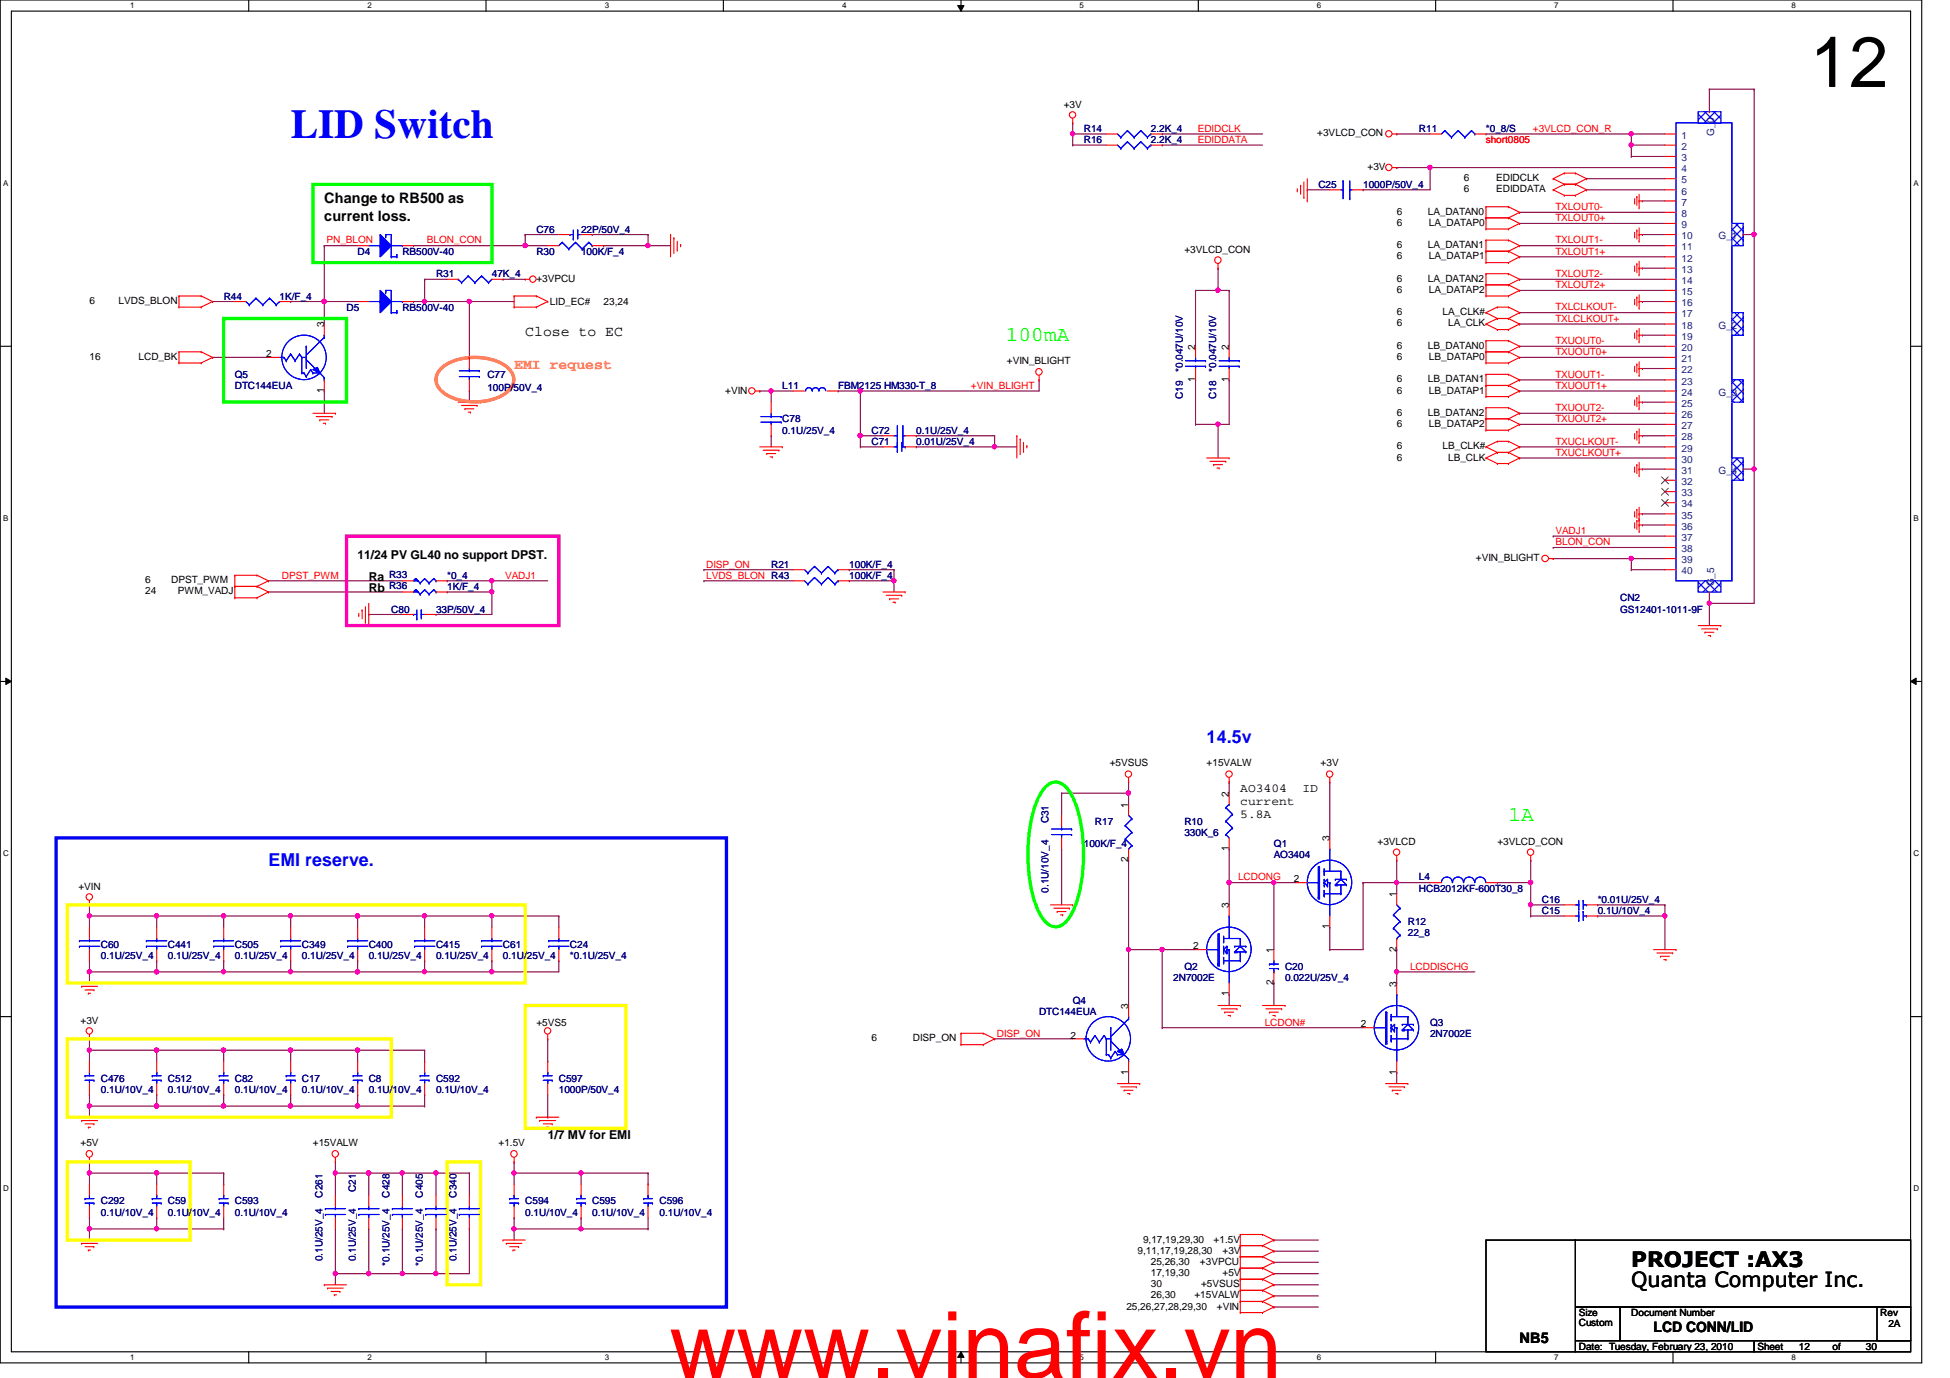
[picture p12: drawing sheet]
<svg xmlns="http://www.w3.org/2000/svg" width="297mm" height="210mm" viewBox="0 0 297 210" stroke-linecap="round" stroke-linejoin="round" font-family="sans-serif">
<defs><g id="words">
<text font-size="14.1" fill="#f00" x="102" y="209.9">www.vinafix.vn</text>
<text font-size="10.9" x="275.7" y="13.3">12</text>
<text font-size="6.3" fill="#00f" x="44.3" y="21">LID Switch</text>
<g font-size="3.2" fill="#0f0">
<text x="153.2" y="51.9">100mA</text>
<text x="229.8" y="125.1">1A</text>
</g>
<g font-size="3.2">
<text x="248.5" y="196">Quanta Computer Inc.</text>
<text x="248.5" y="193">PROJECT :AX3</text>
</g>
<g font-size="2.7" fill="#00f">
<text x="183.8" y="113.2">14.5v</text>
<text x="40.9" y="131.9">EMI reserve.</text>
</g>
<g font-size="2.2">
<text x="49.4" y="31">Change to RB500 as</text>
<text x="49.4" y="33.7">current loss.</text>
<text x="80" y="51.2">Close to EC</text>
<text x="251.9" y="202.9">LCD CONN/LID</text>
<text x="231.5" y="204.6">NB5</text>
</g>
<text font-size="2.2" fill="#ff8000" x="78.3" y="56.3">EMI request</text>
<g font-size="1.9">
<text x="54.5" y="85.1">11/24 PV GL40 no support DPST.</text>
<text x="56.2" y="88.5">Ra</text>
<text x="56.2" y="90.2">Rb</text>
<text x="188.9" y="120.6">AO3404</text>
<text x="188.9" y="122.6">current</text>
<text x="188.9" y="124.6">5.8A</text>
<text x="198.4" y="120.6">ID</text>
<text x="83.4" y="173.6">1/7 MV for EMI</text>
</g>
<g font-size="1.5">
<text x="162" y="16.4">+3V</text>
<text x="200.7" y="20.8">+3VLCD_CON</text>
<text x="208.3" y="25.9">+3V</text>
<text x="223" y="29.3">6</text>
<text x="223" y="27.6">6</text>
<text x="227.9" y="29.3">EDIDDATA</text>
<text x="227.9" y="27.6">EDIDCLK</text>
<text x="212.8" y="34.4">6</text>
<text x="212.8" y="32.7">6</text>
<text x="217.5" y="32.7">LA_DATAN0</text>
<text x="217.7" y="34.4">LA_DATAP0</text>
<text x="180.4" y="38.5">+3VLCD_CON</text>
<text x="212.8" y="39.5">6</text>
<text x="212.8" y="37.8">6</text>
<text x="217.5" y="37.8">LA_DATAN1</text>
<text x="217.7" y="39.5">LA_DATAP1</text>
<text x="13.6" y="46.3">6</text>
<text x="18.1" y="46.3">LVDS_BLON</text>
<text x="81.7" y="42.9">+3VPCU</text>
<text x="83.8" y="46.5">LID_EC#</text>
<text x="91.9" y="46.5">23,24</text>
<text x="212.8" y="44.6">6</text>
<text x="212.8" y="42.9">6</text>
<text x="217.5" y="42.9">LA_DATAN2</text>
<text x="217.7" y="44.6">LA_DATAP2</text>
<text x="49.4" y="49.9" transform="rotate(-90 49.4 49.9)">3</text>
<text x="182.1" y="53.3" transform="rotate(-90 182.1 53.3)">2</text>
<text x="187.2" y="53.3" transform="rotate(-90 187.2 53.3)">2</text>
<text x="212.8" y="49.7">6</text>
<text x="212.8" y="48">6</text>
<text x="212.8" y="53.1">6</text>
<text x="217.5" y="53.1">LB_DATAN0</text>
<text x="219.7" y="48">LA_CLK#</text>
<text x="220.6" y="49.7">LA_CLK</text>
<text x="13.6" y="54.8">16</text>
<text x="21.1" y="54.8">LCD_BK</text>
<text x="40.6" y="54.4">2</text>
<text x="49.4" y="59.9" transform="rotate(-90 49.4 59.9)">1</text>
<text x="110.5" y="59.9">+VIN</text>
<text x="153.4" y="55.5">+VIN_BLIGHT</text>
<text x="182.1" y="58.2" transform="rotate(-90 182.1 58.2)">1</text>
<text x="187.2" y="58.2" transform="rotate(-90 187.2 58.2)">1</text>
<text x="212.8" y="59.9">6</text>
<text x="212.8" y="58.2">6</text>
<text x="212.8" y="54.8">6</text>
<text x="217.5" y="58.2">LB_DATAN1</text>
<text x="217.7" y="59.9">LB_DATAP1</text>
<text x="217.7" y="54.8">LB_DATAP0</text>
<text x="212.8" y="65">6</text>
<text x="212.8" y="63.3">6</text>
<text x="217.5" y="63.3">LB_DATAN2</text>
<text x="217.7" y="65">LB_DATAP2</text>
<text x="212.8" y="70.1">6</text>
<text x="212.8" y="68.5">6</text>
<text x="219.7" y="68.5">LB_CLK#</text>
<text x="220.6" y="70.1">LB_CLK</text>
<text x="22.1" y="88.9">6</text>
<text x="26.1" y="88.9">DPST_PWM</text>
<text x="224.8" y="85.5">+VIN_BLIGHT</text>
<text x="22.1" y="90.6">24</text>
<text x="27.1" y="90.6">PWM_VADJ</text>
<text x="169" y="116.8">+5VSUS</text>
<text x="183.8" y="116.8">+15VALW</text>
<text x="201.2" y="116.8">+3V</text>
<text x="171.9" y="123" transform="rotate(-90 171.9 123)">1</text>
<text x="187.2" y="121.3" transform="rotate(-90 187.2 121.3)">2</text>
<text x="171.9" y="131.4" transform="rotate(-90 171.9 131.4)">2</text>
<text x="187.2" y="129.7" transform="rotate(-90 187.2 129.7)">1</text>
<text x="202.5" y="128.1" transform="rotate(-90 202.5 128.1)">3</text>
<text x="209.8" y="128.7">+3VLCD</text>
<text x="228.1" y="128.7">+3VLCD_CON</text>
<text x="11.9" y="135.5">+VIN</text>
<text x="197.1" y="134.4">2</text>
<text x="212.7" y="136.7" transform="rotate(-90 212.7 136.7)">1</text>
<text x="187.2" y="138.3" transform="rotate(-90 187.2 138.3)">3</text>
<text x="202.5" y="141.6" transform="rotate(-90 202.5 141.6)">1</text>
<text x="181.8" y="144.6">2</text>
<text x="194" y="145.2" transform="rotate(-90 194 145.2)">1</text>
<text x="212.7" y="145" transform="rotate(-90 212.7 145)">2</text>
<text x="12.3" y="155.9">+3V</text>
<text x="171.9" y="153.7" transform="rotate(-90 171.9 153.7)">3</text>
<text x="187.2" y="151.8" transform="rotate(-90 187.2 151.8)">1</text>
<text x="194" y="150.1" transform="rotate(-90 194 150.1)">2</text>
<text x="212.7" y="150.3" transform="rotate(-90 212.7 150.3)">3</text>
<text x="81.7" y="156.3">+5VS5</text>
<text x="132.8" y="158.6">6</text>
<text x="139.1" y="158.6">DISP_ON</text>
<text x="163.1" y="158.2">2</text>
<text x="207.3" y="156.5">2</text>
<text x="171.9" y="163.7" transform="rotate(-90 171.9 163.7)">1</text>
<text x="212.7" y="163.7" transform="rotate(-90 212.7 163.7)">1</text>
<text x="12.3" y="174.6">+5V</text>
<text x="47.7" y="174.6">+15VALW</text>
<text x="75.9" y="174.6">+1.5V</text>
<text x="173.3" y="191">9,11,17,19,28,30</text>
<text x="174.1" y="189.3">9,17,19,29,30</text>
<text x="184.9" y="189.3">+1.5V</text>
<text x="186.2" y="191">+3V</text>
<text x="175.3" y="194.4">17,19,30</text>
<text x="175.3" y="196.1">30</text>
<text x="175.3" y="197.8">26,30</text>
<text x="175.3" y="192.7">25,26,30</text>
<text x="181.9" y="197.8">+15VALW</text>
<text x="182.8" y="192.7">+3VPCU</text>
<text x="183" y="196.1">+5VSUS</text>
<text x="186.2" y="194.4">+5V</text>
<text x="171.6" y="199.5">25,26,27,28,29,30</text>
<text x="185.4" y="199.5">+VIN</text>
<text x="240.5" y="200.5">Size</text>
<text x="240.5" y="202">Custom</text>
<text x="248.5" y="200.5">Document Number</text>
<text x="286.4" y="200.5">Rev</text>
<text x="287.7" y="202.2">2A</text>
<text x="240.5" y="205.6">Date: Tuesday, February 23, 2010</text>
<text x="267.7" y="205.6">Sheet</text>
<text x="274" y="205.6">12</text>
<text x="279.1" y="205.6">of</text>
<text x="284.2" y="205.6">30</text>
</g>
<g font-size="1.5" fill="#000080">
<text x="165.1" y="21.8">R16</text>
<text x="165.1" y="20.1">R14</text>
<text x="175.3" y="21.8">2.2K_4</text>
<text x="175.3" y="20.1">2.2K_4</text>
<text x="216.2" y="20.1">R11</text>
<text x="226.4" y="20.1">*0_8/S</text>
<text x="200.8" y="28.6">C25</text>
<text x="207.6" y="28.6">1000P/50V_4</text>
<text x="81.7" y="35.4">C76</text>
<text x="88.5" y="35.4">22P/50V_4</text>
<text x="54.5" y="38.8">D4</text>
<text x="61.3" y="38.8">RB500V-40</text>
<text x="81.7" y="38.8">R30</text>
<text x="88.5" y="38.8">100K/F_4</text>
<text x="34.1" y="45.6">R44</text>
<text x="42.6" y="45.6">1K/F_4</text>
<text x="52.8" y="47.3">D5</text>
<text x="61.3" y="47.3">RB500V-40</text>
<text x="66.4" y="42.2">R31</text>
<text x="74.9" y="42.2">47K_4</text>
<text x="35.8" y="57.5">Q5</text>
<text x="35.8" y="59.3">DTC144EUA</text>
<text x="74.2" y="57.5">C77</text>
<text x="74.2" y="59.6">100P/50V_4</text>
<text x="119.2" y="59.3">L11</text>
<text x="127.7" y="59.3">FBM2125 HM330-T_8</text>
<text x="180.2" y="56.6" transform="rotate(-90 180.2 56.6)">*0.047U/10V</text>
<text x="185.2" y="56.6" transform="rotate(-90 185.2 56.6)">*0.047U/10V</text>
<text x="119.2" y="64.3">C78</text>
<text x="180.2" y="60.7" transform="rotate(-90 180.2 60.7)">C19</text>
<text x="185.2" y="60.7" transform="rotate(-90 185.2 60.7)">C18</text>
<text x="119.2" y="66">0.1U/25V_4</text>
<text x="132.8" y="67.8">C71</text>
<text x="132.8" y="66">C72</text>
<text x="139.6" y="67.8">0.01U/25V_4</text>
<text x="139.6" y="66">0.1U/25V_4</text>
<text x="59.3" y="89.7">R36</text>
<text x="59.3" y="88">R33</text>
<text x="68.1" y="89.9">1K/F_4</text>
<text x="68.1" y="88.2">*0_4</text>
<text x="117.5" y="86.5">R21</text>
<text x="129.4" y="88.2">100K/F_4</text>
<text x="129.4" y="86.5">100K/F_4</text>
<text x="59.6" y="93.3">C80</text>
<text x="66.4" y="93.3">33P/50V_4</text>
<text x="246.8" y="91.6">CN2</text>
<text x="246.8" y="93.3">GS12401-1011-9F</text>
<text x="159.7" y="125.4" transform="rotate(-90 159.7 125.4)">C31</text>
<text x="166.8" y="125.6">R17</text>
<text x="180.4" y="125.6">R10</text>
<text x="165.1" y="129">100K/F_4</text>
<text x="180.4" y="127.3">330K_6</text>
<text x="194.1" y="129">Q1</text>
<text x="194.1" y="130.7">AO3404</text>
<text x="159.7" y="136" transform="rotate(-90 159.7 136)">0.1U/10V_4</text>
<text x="216.2" y="134.1">L4</text>
<text x="216.2" y="135.8">HCB2012KF-600T30_8</text>
<text x="234.9" y="137.5">C16</text>
<text x="243.4" y="137.5">*0.01U/25V_4</text>
<text x="214.5" y="140.9">R12</text>
<text x="214.5" y="142.6">22_8</text>
<text x="234.9" y="139.2">C15</text>
<text x="243.4" y="139.2">0.1U/10V_4</text>
<text x="15.4" y="144.4">C60</text>
<text x="15.4" y="146">0.1U/25V_4</text>
<text x="25.6" y="144.4">C441</text>
<text x="25.6" y="146">0.1U/25V_4</text>
<text x="35.8" y="144.4">C505</text>
<text x="35.8" y="146">0.1U/25V_4</text>
<text x="46" y="144.4">C349</text>
<text x="46" y="146">0.1U/25V_4</text>
<text x="56.2" y="144.4">C400</text>
<text x="56.2" y="146">0.1U/25V_4</text>
<text x="66.4" y="144.4">C415</text>
<text x="66.4" y="146">0.1U/25V_4</text>
<text x="76.6" y="144.4">C61</text>
<text x="76.6" y="146">0.1U/25V_4</text>
<text x="86.8" y="144.4">C24</text>
<text x="86.8" y="146">*0.1U/25V_4</text>
<text x="178.7" y="149.4">2N7002E</text>
<text x="180.4" y="147.7">Q2</text>
<text x="195.7" y="147.7">C20</text>
<text x="195.7" y="149.4">0.022U/25V_4</text>
<text x="158.3" y="154.6">DTC144EUA</text>
<text x="163.4" y="152.9">Q4</text>
<text x="217.8" y="156.3">Q3</text>
<text x="217.8" y="157.9">2N7002E</text>
<text x="15.4" y="164.8">C476</text>
<text x="15.4" y="166.5">0.1U/10V_4</text>
<text x="25.6" y="164.8">C512</text>
<text x="25.6" y="166.5">0.1U/10V_4</text>
<text x="35.8" y="164.8">C82</text>
<text x="35.8" y="166.5">0.1U/10V_4</text>
<text x="46" y="164.8">C17</text>
<text x="46" y="166.5">0.1U/10V_4</text>
<text x="56.2" y="164.8">C8</text>
<text x="56.2" y="166.5">0.1U/10V_4</text>
<text x="66.4" y="164.8">C592</text>
<text x="66.4" y="166.5">0.1U/10V_4</text>
<text x="85.1" y="164.8">C597</text>
<text x="85.1" y="166.5">1000P/50V_4</text>
<text x="15.4" y="183.5">C292</text>
<text x="15.4" y="185.2">0.1U/10V_4</text>
<text x="25.6" y="183.5">C59</text>
<text x="25.6" y="185.2">0.1U/10V_4</text>
<text x="35.8" y="183.5">C593</text>
<text x="35.8" y="185.2">0.1U/10V_4</text>
<text x="49.1" y="182.4" transform="rotate(-90 49.1 182.4)">C261</text>
<text x="54.2" y="181.6" transform="rotate(-90 54.2 181.6)">C21</text>
<text x="59.3" y="182.4" transform="rotate(-90 59.3 182.4)">C428</text>
<text x="64.4" y="182.4" transform="rotate(-90 64.4 182.4)">C405</text>
<text x="69.6" y="182.4" transform="rotate(-90 69.6 182.4)">C340</text>
<text x="80" y="183.5">C594</text>
<text x="80" y="185.2">0.1U/10V_4</text>
<text x="90.2" y="183.5">C595</text>
<text x="90.2" y="185.2">0.1U/10V_4</text>
<text x="100.5" y="183.5">C596</text>
<text x="100.5" y="185.2">0.1U/10V_4</text>
<text x="49.1" y="192.1" transform="rotate(-90 49.1 192.1)">0.1U/25V_4</text>
<text x="54.2" y="192.1" transform="rotate(-90 54.2 192.1)">0.1U/25V_4</text>
<text x="59.3" y="192.8" transform="rotate(-90 59.3 192.8)">*0.1U/25V_4</text>
<text x="64.4" y="192.8" transform="rotate(-90 64.4 192.8)">*0.1U/25V_4</text>
<text x="69.6" y="192.1" transform="rotate(-90 69.6 192.1)">0.1U/25V_4</text>
</g>
<g font-size="1.5" fill="#f00">
<text x="182.5" y="20.1">EDIDCLK</text>
<text x="182.5" y="21.8">EDIDDATA</text>
<text x="226.4" y="21.8">short0805</text>
<text x="233.5" y="20.1">+3VLCD_CON_R</text>
<text x="236.9" y="32">TXLOUT0-</text>
<text x="236.9" y="33.7">TXLOUT0+</text>
<text x="49.7" y="37.1">PN_BLON</text>
<text x="65" y="37.1">BLON_CON</text>
<text x="236.9" y="38.8">TXLOUT1+</text>
<text x="236.9" y="37.1">TXLOUT1-</text>
<text x="236.9" y="42.2">TXLOUT2-</text>
<text x="236.9" y="43.9">TXLOUT2+</text>
<text x="236.9" y="47.3">TXLCLKOUT-</text>
<text x="236.9" y="52.4">TXUOUT0-</text>
<text x="236.9" y="49">TXLCLKOUT+</text>
<text x="147.9" y="59.2">+VIN_BLIGHT</text>
<text x="236.9" y="54.1">TXUOUT0+</text>
<text x="236.9" y="59.2">TXUOUT1+</text>
<text x="236.9" y="57.5">TXUOUT1-</text>
<text x="236.9" y="64.3">TXUOUT2+</text>
<text x="236.9" y="62.6">TXUOUT2-</text>
<text x="236.9" y="69.4">TXUCLKOUT+</text>
<text x="236.9" y="67.7">TXUCLKOUT-</text>
<text x="236.9" y="83.1">BLON_CON</text>
<text x="236.9" y="81.3">VADJ1</text>
<text x="42.9" y="88.1">DPST_PWM</text>
<text x="77" y="88.1">VADJ1</text>
<text x="107.6" y="86.4">DISP_ON</text>
<text x="107.6" y="88.1">LVDS_BLON R43</text>
<text x="188.6" y="134.1">LCDONG</text>
<text x="214.8" y="147.7">LCDDISCHG</text>
<text x="151.8" y="157.9">DISP_ON</text>
<text x="192.7" y="156.2">LCDON#</text>
</g>
<g font-size="1.5" fill="#004080">
<text x="256.2" y="21.1">1</text>
<text x="256.2" y="22.8">2</text>
<text x="261.1" y="20.7" transform="rotate(-90 261.1 20.7)">G_0</text>
<text x="256.2" y="24.6">3</text>
<text x="256.2" y="27.9">5</text>
<text x="256.2" y="26.2">4</text>
<text x="256.2" y="29.6">6</text>
<text x="256.2" y="31.3">7</text>
<text x="256.2" y="34.8">9</text>
<text x="256.2" y="33.1">8</text>
<text x="256.2" y="38.1">11</text>
<text x="256.2" y="41.6">13</text>
<text x="256.2" y="36.4">10</text>
<text x="256.2" y="39.8">12</text>
<text x="261.8" y="36.4">G_1</text>
<text x="256.2" y="45">15</text>
<text x="256.2" y="43.3">14</text>
<text x="256.2" y="46.7">16</text>
<text x="256.2" y="48.3">17</text>
<text x="256.2" y="51.8">19</text>
<text x="256.2" y="50.1">18</text>
<text x="256.2" y="53.5">20</text>
<text x="261.8" y="50.1">G_2</text>
<text x="256.2" y="55.2">21</text>
<text x="256.2" y="58.6">23</text>
<text x="256.2" y="56.9">22</text>
<text x="256.2" y="62">25</text>
<text x="256.2" y="65.4">27</text>
<text x="256.2" y="60.3">24</text>
<text x="256.2" y="63.7">26</text>
<text x="261.8" y="60.3">G_3</text>
<text x="256.2" y="68.8">29</text>
<text x="256.2" y="67.1">28</text>
<text x="256.2" y="70.5">30</text>
<text x="256.2" y="72.2">31</text>
<text x="256.2" y="73.9">32</text>
<text x="256.2" y="75.6">33</text>
<text x="256.2" y="77.3">34</text>
<text x="261.8" y="72.2">G_4</text>
<text x="256.2" y="79">35</text>
<text x="256.2" y="80.7">36</text>
<text x="256.2" y="82.4">37</text>
<text x="256.2" y="84.1">38</text>
<text x="256.2" y="85.8">39</text>
<text x="256.2" y="87.5">40</text>
<text x="261.1" y="89.3" transform="rotate(-90 261.1 89.3)">G_5</text>
</g>
<g font-size="1.2">
<text x="19.8" y="1.3">1</text>
<text x="56" y="1.3">2</text>
<text x="92.1" y="1.3">3</text>
<text x="128.3" y="1.3">4</text>
<text x="164.5" y="1.3">5</text>
<text x="200.6" y="1.3">6</text>
<text x="236.8" y="1.3">7</text>
<text x="272.9" y="1.3">8</text>
<text x=".5" y="28.3">A</text>
<text x="291.5" y="28.3">A</text>
<text x=".5" y="79.4">B</text>
<text x="291.5" y="79.4">B</text>
<text x=".5" y="130.4">C</text>
<text x="291.5" y="130.4">C</text>
<text x=".5" y="181.5">D</text>
<text x="291.5" y="181.5">D</text>
<text x="19.8" y="207.2">1</text>
<text x="56" y="207.2">2</text>
<text x="92.1" y="207.2">3</text>
<text x="128.3" y="207.2">4</text>
<text x="164.5" y="207.2">5</text>
<text x="200.6" y="207.2">6</text>
<text x="236.8" y="207.2">7</text>
<text x="272.9" y="207.2">8</text>
</g>
</g></defs>
<path d="M0 0h292.7v207.6h-292.7zM1.7 1.7h289.3v204.2h-289.3z" fill="none" stroke="#000" stroke-width=".17"/>
<g fill="#fff">
<path d="M19.8 .2h.6v1.3h-.6z"/>
<path d="M19.8 206.1h.6v1.3h-.6z"/>
</g>
<path d="M37.9 0v1.7M37.9 205.9v1.7" fill="none" stroke="#000" stroke-width=".17"/>
<g fill="#fff">
<path d="M56 .2h.6v1.3h-.6z"/>
<path d="M56 206.1h.6v1.3h-.6z"/>
</g>
<path d="M74 0v1.7M74 205.9v1.7" fill="none" stroke="#000" stroke-width=".17"/>
<g fill="#fff">
<path d="M92.1 .2h.6v1.3h-.6z"/>
<path d="M92.1 206.1h.6v1.3h-.6z"/>
</g>
<path d="M110.2 0v1.7M110.2 205.9v1.7" fill="none" stroke="#000" stroke-width=".17"/>
<g fill="#fff">
<path d="M128.3 .2h.6v1.3h-.6z"/>
<path d="M128.3 206.1h.6v1.3h-.6z"/>
</g>
<path d="M146.4 0v1.7M146.4 205.9v1.7" fill="none" stroke="#000" stroke-width=".17"/>
<path d="M145.9 .8h1l-.5 .9zM146.4 205.9l.5 .9h-1z" fill="#000"/>
<path d="M145.9 .8h1l-.5 .9zM146.4 205.9l.5 .9h-1z" fill="none" stroke="#000" stroke-width=".15"/>
<g fill="#fff">
<path d="M164.5 .2h.6v1.3h-.6z"/>
<path d="M164.5 206.1h.6v1.3h-.6z"/>
</g>
<path d="M182.5 0v1.7M182.5 205.9v1.7" fill="none" stroke="#000" stroke-width=".17"/>
<g fill="#fff">
<path d="M200.6 .2h.6v1.3h-.6z"/>
<path d="M200.6 206.1h.6v1.3h-.6z"/>
</g>
<path d="M218.7 0v1.7M218.7 205.9v1.7" fill="none" stroke="#000" stroke-width=".17"/>
<g fill="#fff">
<path d="M236.8 .2h.6v1.3h-.6z"/>
<path d="M236.8 206.1h.6v1.3h-.6z"/>
</g>
<path d="M254.8 0v1.7M254.8 205.9v1.7" fill="none" stroke="#000" stroke-width=".17"/>
<g fill="#fff">
<path d="M272.9 .2h.7v1.3h-.7z"/>
<path d="M272.9 206.1h.7v1.3h-.7z"/>
<path d="M.5 27.2h.7v1.4h-.7z"/>
<path d="M291.5 27.2h.7v1.4h-.7z"/>
<path d="M.5 78.3h.7v1.3h-.7z"/>
<path d="M291.5 78.3h.7v1.3h-.7z"/>
</g>
<path d="M0 52.7h1.7M291 52.7h1.7" fill="none" stroke="#000" stroke-width=".17"/>
<g fill="#fff">
<path d="M.5 129.3h.8v1.4h-.8z"/>
<path d="M291.5 129.3h.8v1.4h-.8z"/>
</g>
<path d="M0 103.8h1.7M291 103.8h1.7" fill="none" stroke="#000" stroke-width=".17"/>
<path d="M.9 103.3l.8 .5-.8 .5zM291 103.8l.9-.5v1z" fill="#000"/>
<path d="M.9 103.3l.8 .5-.8 .5zM291 103.8l.9-.5v1z" fill="none" stroke="#000" stroke-width=".15"/>
<g fill="#fff">
<path d="M.5 180.4h.8v1.3h-.8z"/>
<path d="M291.5 180.4h.8v1.3h-.8z"/>
</g>
<path d="M0 154.9h1.7M291 154.9h1.7" fill="none" stroke="#000" stroke-width=".17"/>
<path d="M49.4 37.4h.1M49.4 37.4h5.1M44.3 45.9h.1M44.3 45.9h5.1M177 144.7h.1M177 144.7v11.8M177 144.7h5.1" fill="none" stroke="#800040" stroke-width=".17"/>
<circle cx="177" cy="144.6" r=".32" fill="#f0f"/>
<circle cx="177" cy="144.6" r=".32" fill="none" stroke="#f0f" stroke-width=".17"/>
<path d="M171.9 131h.1M171.9 120.8h.1M171.9 120.8v1.7M171.9 131v13.7M177 156.5h.1M177 156.5h30.6M187.2 151.5h.1M187.2 151.5v1.7" fill="none" stroke="#800040" stroke-width=".17"/>
<circle cx="171.9" cy="120.8" r=".32" fill="#f0f"/>
<circle cx="171.9" cy="120.8" r=".32" fill="none" stroke="#f0f" stroke-width=".17"/>
<path d="M171.9 144.7h.1M171.9 144.7h5.1M194.1 149.7h.1M194.1 149.7v3.5M171.9 163.4h.1M171.9 163.4v1.7" fill="none" stroke="#800040" stroke-width=".17"/>
<circle cx="171.9" cy="144.6" r=".32" fill="#f0f"/>
<circle cx="171.9" cy="144.6" r=".32" fill="none" stroke="#f0f" stroke-width=".17"/>
<path d="M194.1 134.5h.1M194.1 134.5h3.3M207.6 134.5h.1M207.6 134.5v10.2M207.6 134.5h5.2M212.8 134.5h.1M212.8 131h.1M212.8 131v5.1M212.8 163.4h.1M212.8 163.4v1.7" fill="none" stroke="#800040" stroke-width=".17"/>
<circle cx="194" cy="134.4" r=".32" fill="#f0f"/>
<circle cx="194" cy="134.4" r=".32" fill="none" stroke="#f0f" stroke-width=".17"/>
<path d="M187.2 119.1h.1M187.2 119.1v1.7M187.2 134.5h.1M187.2 134.5h6.9M194.1 134.5h.1M194.1 134.5v10.2M212.8 148h.1M212.8 144.7h.1M212.8 148h11.9M212.8 144.7v5" fill="none" stroke="#800040" stroke-width=".17"/>
<circle cx="212.7" cy="148" r=".32" fill="#f0f"/>
<circle cx="212.7" cy="148" r=".32" fill="none" stroke="#f0f" stroke-width=".17"/>
<path d="M187.2 129.3h.1M187.2 129.3v5.2M151.5 158.2h.1M151.5 158.2h11.9" fill="none" stroke="#800040" stroke-width=".17"/>
<circle cx="187.2" cy="134.4" r=".32" fill="#f0f"/>
<circle cx="187.2" cy="134.4" r=".32" fill="none" stroke="#f0f" stroke-width=".17"/>
<path d="M187.2 134.5h.1M187.2 134.5v3.3M212.8 134.5h.1M212.8 134.5h5M202.6 144.7h.1M202.6 144.7h5" fill="none" stroke="#800040" stroke-width=".17"/>
<circle cx="212.7" cy="134.4" r=".32" fill="#f0f"/>
<circle cx="212.7" cy="134.4" r=".32" fill="none" stroke="#f0f" stroke-width=".17"/>
<path d="M49.4 37.4h.1M49.4 37.4v8.5M171.9 144.7h.1M171.9 144.7v8.5M202.6 141.2h.1M202.6 141.2v3.5" fill="none" stroke="#800040" stroke-width=".17"/>
<circle cx="49.4" cy="45.9" r=".32" fill="#f0f"/>
<circle cx="49.4" cy="45.9" r=".32" fill="none" stroke="#f0f" stroke-width=".17"/>
<path d="M32.4 45.9h.1M32.4 45.9h3.4M49.4 45.9h.1M49.4 45.9h5.1M63 45.9h.1M64.7 42.5h.1M64.7 42.5v3.4h-1.7M71.5 45.9h.1M71.5 45.9h6.8M233.2 131h.1M233.2 131v3.5" fill="none" stroke="#800040" stroke-width=".17"/>
<circle cx="233.1" cy="134.4" r=".32" fill="#f0f"/>
<circle cx="233.1" cy="134.4" r=".32" fill="none" stroke="#f0f" stroke-width=".17"/>
<path d="M80 37.4h.1M80 37.4h3.4M64.7 42.5h.1M64.7 42.5h3.4M76.6 42.5h.1M76.6 42.5h3.4M228.1 134.5h.1M228.1 134.5h5.1M233.2 137.8h.1M233.2 137.8v1.7" fill="none" stroke="#800040" stroke-width=".17"/>
<circle cx="80" cy="37.4" r=".32" fill="#f0f"/>
<circle cx="80" cy="37.4" r=".32" fill="none" stroke="#f0f" stroke-width=".17"/>
<path d="M202.6 119.1h.1M202.6 119.1v8.5M243.4 137.8h.1M243.4 139.5h.1M243.4 137.8h10.2M243.4 139.5h10.2M253.6 139.5h.1M253.6 139.5v5.2" fill="none" stroke="#800040" stroke-width=".17"/>
<circle cx="253.6" cy="139.5" r=".32" fill="#f0f"/>
<circle cx="253.6" cy="139.5" r=".32" fill="none" stroke="#f0f" stroke-width=".17"/>
<path d="M233.2 137.8h.1M233.2 137.8h5.1" fill="none" stroke="#800040" stroke-width=".17"/>
<circle cx="233.1" cy="137.8" r=".32" fill="#f0f"/>
<circle cx="233.1" cy="137.8" r=".32" fill="none" stroke="#f0f" stroke-width=".17"/>
<path d="M233.2 139.5h.1M233.2 134.5h.1M233.2 139.5h5.1M233.2 134.5v3.3" fill="none" stroke="#800040" stroke-width=".17"/>
<circle cx="233.1" cy="134.4" r=".32" fill="#f0f"/>
<circle cx="233.1" cy="134.4" r=".32" fill="none" stroke="#f0f" stroke-width=".17"/>
<g fill="none" stroke="#800040" stroke-width=".17">
<path d="M139.6 68.1h.1M139.6 68.1h15.3M151.5 68.1h.1M151.5 66.4h.1M151.5 66.4v1.7M253.6 137.8h.1M253.6 137.8v1.7M194.1 194h.1M194.1 192.3h.1M194.1 190.6h.1M194.1 199.1h.1M194.1 197.4h.1"/>
<path d="M194.1 195.7h.1M194.1 194h6.7M194.1 192.3h6.7M194.1 190.6h6.7M194.1 199.1h6.7M194.1 197.4h6.7M194.1 195.7h6.7"/>
</g>
<circle cx="151.5" cy="68" r=".32" fill="#f0f"/>
<circle cx="151.5" cy="68" r=".32" fill="none" stroke="#f0f" stroke-width=".17"/>
<path d="M131.1 59.6h.1M131.1 59.6v6.8M131.1 68.1h.1M131.1 68.1h3.4M139.6 66.4h.1M139.6 66.4h11.9" fill="none" stroke="#800040" stroke-width=".17"/>
<circle cx="131" cy="66.4" r=".32" fill="#f0f"/>
<circle cx="131" cy="66.4" r=".32" fill="none" stroke="#f0f" stroke-width=".17"/>
<path d="M163.4 20.4h.1M163.4 20.4v1.7" fill="none" stroke="#800040" stroke-width=".17"/>
<circle cx="163.4" cy="20.4" r=".32" fill="#f0f"/>
<circle cx="163.4" cy="20.4" r=".32" fill="none" stroke="#f0f" stroke-width=".17"/>
<path d="M163.4 20.4h.1M163.4 20.4h5.1M107.2 86.8h.1M107.2 88.5h.1M107.2 86.8h13.7M107.2 88.5h13.7M129.4 86.8h.1M129.4 88.5h.1M129.4 86.8h6.8M129.4 88.5h6.8M136.2 88.5h.1M136.2 88.5v1.7" fill="none" stroke="#800040" stroke-width=".17"/>
<circle cx="136.2" cy="88.5" r=".32" fill="#f0f"/>
<circle cx="136.2" cy="88.5" r=".32" fill="none" stroke="#f0f" stroke-width=".17"/>
<path d="M177 20.4h.1M177 20.4h15.3M131.1 59.6h.1M131.1 59.6h27.2M136.2 86.8h.1M136.2 86.8v1.7" fill="none" stroke="#800040" stroke-width=".17"/>
<circle cx="131" cy="59.5" r=".32" fill="#f0f"/>
<circle cx="131" cy="59.5" r=".32" fill="none" stroke="#f0f" stroke-width=".17"/>
<path d="M163.4 18.7h.1M163.4 18.7v1.7M163.4 22.1h.1M163.4 22.1h5.1M177 22.1h.1M177 22.1h15.3M117.5 59.6h.1M117.5 59.6h3.4" fill="none" stroke="#800040" stroke-width=".17"/>
<circle cx="117.4" cy="59.5" r=".32" fill="#f0f"/>
<circle cx="117.4" cy="59.5" r=".32" fill="none" stroke="#f0f" stroke-width=".17"/>
<path d="M127.7 59.6h.1M127.7 59.6h3.4M158.3 57.9h.1M158.3 57.9v1.7M131.1 66.4h.1M131.1 66.4h3.4" fill="none" stroke="#800040" stroke-width=".17"/>
<circle cx="131" cy="66.4" r=".32" fill="#f0f"/>
<circle cx="131" cy="66.4" r=".32" fill="none" stroke="#f0f" stroke-width=".17"/>
<path d="M131.1 66.4h.1M131.1 66.4v1.7M40.9 88.5h.1M40.9 90.2h.1M40.9 88.5h20.4M40.9 90.2h20.4M68.1 88.5h.1M68.1 90.2h.1M68.1 88.5h15.3M74.9 88.5h.1M74.9 88.5v1.7h-6.8" fill="none" stroke="#800040" stroke-width=".17"/>
<circle cx="74.9" cy="90.1" r=".32" fill="#f0f"/>
<circle cx="74.9" cy="90.1" r=".32" fill="none" stroke="#f0f" stroke-width=".17"/>
<circle cx="74.9" cy="88.5" r=".32" fill="#f0f"/>
<circle cx="74.9" cy="88.5" r=".32" fill="none" stroke="#f0f" stroke-width=".17"/>
<g fill="none" stroke="#800040" stroke-width=".17">
<path d="M217.8 25.5h.1M217.8 25.5v3.4M248.5 23.8h.1M248.5 22.1h.1M248.5 20.4h.1M248.5 23.8h5.1M248.5 20.4v3.4M250.2 71.5h.1M250.2 78.3h.1M250.2 71.5h3.4M250.2 78.3h3.4M56.2 93.6h.1"/>
<path d="M56.2 93.6h5.1M236.6 83.4h.1M236.6 81.7h.1M236.6 83.4h17M236.6 81.7h17"/>
</g>
<circle cx="248.5" cy="22.1" r=".32" fill="#f0f"/>
<circle cx="248.5" cy="22.1" r=".32" fill="none" stroke="#f0f" stroke-width=".17"/>
<g fill="none" stroke="#800040" stroke-width=".17">
<path d="M226.4 20.4h.1M226.4 20.4h27.2M231.5 32.3h.1M231.5 39.1h.1M231.5 34h.1M231.5 32.3h22.1M231.5 39.1h22.1M231.5 34h22.1M248.5 20.4h.1M250.2 30.6h.1M250.2 35.7h.1M250.2 30.6h3.4"/>
<path d="M250.2 35.7h3.4M231.5 42.5h.1M231.5 52.7h.1M231.5 44.2h.1M231.5 42.5h22.1M231.5 52.7h22.1M231.5 44.2h22.1M250.2 40.9h.1M250.2 45.9h.1M250.2 51.1h.1M250.2 40.9h3.4M250.2 45.9h3.4"/>
<path d="M250.2 51.1h3.4M231.5 69.8h.1M231.5 69.8h22.1"/>
</g>
<circle cx="248.5" cy="20.4" r=".32" fill="#f0f"/>
<circle cx="248.5" cy="20.4" r=".32" fill="none" stroke="#f0f" stroke-width=".17"/>
<g fill="none" stroke="#800040" stroke-width=".17">
<path d="M212.8 25.5h.1M212.8 25.5h5M241.7 28.9h.1M241.7 28.9h11.9M231.5 54.4h.1M231.5 47.6h.1M231.5 59.6h.1M231.5 57.9h.1M231.5 54.4h22.1M231.5 47.6h22.1M231.5 59.6h22.1M231.5 57.9h22.1"/>
<path d="M231.5 68.1h.1M231.5 64.6h.1M231.5 62.9h.1M231.5 68.1h22.1M231.5 64.6h22.1M231.5 62.9h22.1M250.2 61.3h.1M250.2 61.3h3.4M248.5 85.1h.1M248.5 85.1h5.1"/>
</g>
<circle cx="248.5" cy="85.1" r=".32" fill="#f0f"/>
<circle cx="248.5" cy="85.1" r=".32" fill="none" stroke="#f0f" stroke-width=".17"/>
<path d="M217.8 25.5h.1M217.8 25.5h35.8M231.5 37.4h.1M231.5 37.4h22.1M241.7 27.2h.1M241.7 27.2h11.9M231.5 49.4h.1M231.5 49.4h22.1M250.2 56.1h.1M250.2 56.1h3.4M250.2 66.4h.1M250.2 66.4h3.4" fill="none" stroke="#800040" stroke-width=".17"/>
<circle cx="217.8" cy="25.5" r=".32" fill="#f0f"/>
<circle cx="217.8" cy="25.5" r=".32" fill="none" stroke="#f0f" stroke-width=".17"/>
<g fill="none" stroke="#800040" stroke-width=".17">
<path d="M260.4 13.6h.1M260.4 13.6h6.8M260.4 13.6v3.4M267.2 13.6h.1M267.2 13.6v22.1h-1.7M199.1 28.9h.1M199.1 28.9h3.5M207.6 28.9h.1M207.6 28.9h10.2M248.5 22.1h.1M248.5 22.1h5.1M265.5 35.7h.1"/>
<path d="M250.2 80h.1M250.2 80h3.4M265.5 71.5h.1M265.5 71.5h1.7M267.2 71.5h.1M267.2 71.5v20.4M236.6 85.1h.1M236.6 85.1h11.9M248.5 86.8h.1M248.5 85.1h.1M248.5 86.8h5.1M248.5 85.1v1.7"/>
<path d="M260.4 91.9h.1M260.4 91.9v3.4"/>
</g>
<circle cx="267.2" cy="71.4" r=".32" fill="#f0f"/>
<circle cx="267.2" cy="71.4" r=".32" fill="none" stroke="#f0f" stroke-width=".17"/>
<path d="M260.4 91.9h.1M260.4 91.9h6.8" fill="none" stroke="#800040" stroke-width=".17"/>
<circle cx="260.4" cy="91.9" r=".32" fill="#f0f"/>
<circle cx="260.4" cy="91.9" r=".32" fill="none" stroke="#f0f" stroke-width=".17"/>
<path d="M267.2 35.7h.1M267.2 35.7v35.8M260.4 90.2h.1M260.4 90.2v1.7" fill="none" stroke="#800040" stroke-width=".17"/>
<circle cx="267.2" cy="35.7" r=".32" fill="#f0f"/>
<circle cx="267.2" cy="35.7" r=".32" fill="none" stroke="#f0f" stroke-width=".17"/>
<path d="M49.4 45.9h.1M49.4 45.9v3.5" fill="none" stroke="#800040" stroke-width=".17"/>
<circle cx="49.4" cy="45.9" r=".32" fill="#f0f"/>
<circle cx="49.4" cy="45.9" r=".32" fill="none" stroke="#f0f" stroke-width=".17"/>
<path d="M90.2 35.7h.1M90.2 35.7h8.5M98.7 37.4h.1M98.7 35.7h.1M98.7 37.4h3.4M98.7 35.7v1.7M32.4 54.4h.1M32.4 54.4h8.5M49.4 59.6h.1M49.4 59.6v3.3" fill="none" stroke="#800040" stroke-width=".17"/>
<circle cx="98.7" cy="37.4" r=".32" fill="#f0f"/>
<circle cx="98.7" cy="37.4" r=".32" fill="none" stroke="#f0f" stroke-width=".17"/>
<g fill="none" stroke="#800040" stroke-width=".17">
<path d="M63 37.4h.1M80 35.7h.1M80 35.7h5.1M80 35.7v1.7h-17M91.9 37.4h.1M91.9 37.4h6.8M212.8 20.4h.1M212.8 20.4h5M182.1 44.2h.1M182.1 57.9h.1M182.1 44.2v8.5M182.1 57.9v6.7"/>
<path d="M182.1 44.2h3.4M187.2 44.2h.1M187.2 44.2v8.5M185.5 64.6h.1M185.5 64.6h1.7"/>
</g>
<circle cx="185.5" cy="64.6" r=".32" fill="#f0f"/>
<circle cx="185.5" cy="64.6" r=".32" fill="none" stroke="#f0f" stroke-width=".17"/>
<path d="M185.5 40.9h.1M185.5 40.9v3.3M187.2 57.9h.1M187.2 57.9v6.7" fill="none" stroke="#800040" stroke-width=".17"/>
<circle cx="185.5" cy="44.2" r=".32" fill="#f0f"/>
<circle cx="185.5" cy="44.2" r=".32" fill="none" stroke="#f0f" stroke-width=".17"/>
<path d="M71.5 45.9h.1M71.5 45.9v8.5M185.5 44.2h.1M185.5 44.2h1.7M185.5 64.6h.1M185.5 64.6v5.2" fill="none" stroke="#800040" stroke-width=".17"/>
<circle cx="71.5" cy="45.9" r=".32" fill="#f0f"/>
<circle cx="71.5" cy="45.9" r=".32" fill="none" stroke="#f0f" stroke-width=".17"/>
<path d="M64.7 45.9h.1M64.7 45.9h6.8" fill="none" stroke="#800040" stroke-width=".17"/>
<circle cx="64.7" cy="45.9" r=".32" fill="#f0f"/>
<circle cx="64.7" cy="45.9" r=".32" fill="none" stroke="#f0f" stroke-width=".17"/>
<g fill="none" stroke="#800040" stroke-width=".17">
<path d="M71.5 59.6h.1M71.5 59.6v1.7M115.7 59.6h.1M115.7 59.6h1.8M117.5 59.6h.1M117.5 59.6v1.7M117.5 66.4h.1M117.5 66.4v1.7M171.9 119.1h.1M171.9 119.1v1.7h-10.2M161.7 120.8h.1M161.7 129.3h.1"/>
<path d="M161.7 120.8v3.4M161.7 129.3v8.5M66.4 178.7h.1M66.4 178.7v3.4M66.4 178.7h5.1"/>
</g>
<circle cx="66.4" cy="178.7" r=".32" fill="#f0f"/>
<circle cx="66.4" cy="178.7" r=".32" fill="none" stroke="#f0f" stroke-width=".17"/>
<path d="M61.3 178.7h.1M61.3 178.7v3.4M71.5 178.7h.1M71.5 178.7v3.4" fill="none" stroke="#800040" stroke-width=".17"/>
<circle cx="61.3" cy="178.7" r=".32" fill="#f0f"/>
<circle cx="61.3" cy="178.7" r=".32" fill="none" stroke="#f0f" stroke-width=".17"/>
<path d="M61.3 194h.1M61.3 187.2h.1M61.3 187.2v6.8M66.4 187.2h.1M66.4 187.2v6.8h-5.1" fill="none" stroke="#800040" stroke-width=".17"/>
<circle cx="61.3" cy="194" r=".32" fill="#f0f"/>
<circle cx="61.3" cy="194" r=".32" fill="none" stroke="#f0f" stroke-width=".17"/>
<path d="M51.1 178.7h.1M51.1 178.7h5.1" fill="none" stroke="#800040" stroke-width=".17"/>
<circle cx="56.1" cy="178.7" r=".32" fill="#f0f"/>
<circle cx="56.1" cy="178.7" r=".32" fill="none" stroke="#f0f" stroke-width=".17"/>
<circle cx="51.1" cy="178.7" r=".32" fill="#f0f"/>
<circle cx="51.1" cy="178.7" r=".32" fill="none" stroke="#f0f" stroke-width=".17"/>
<path d="M51.1 178.7h.1M51.1 178.7v3.4M56.2 178.7h.1M56.2 178.7v3.4M51.1 194h.1M51.1 187.2h.1M51.1 187.2v8.5M51.1 194h5.1" fill="none" stroke="#800040" stroke-width=".17"/>
<circle cx="56.1" cy="194" r=".32" fill="#f0f"/>
<circle cx="56.1" cy="194" r=".32" fill="none" stroke="#f0f" stroke-width=".17"/>
<circle cx="51.1" cy="194" r=".32" fill="#f0f"/>
<circle cx="51.1" cy="194" r=".32" fill="none" stroke="#f0f" stroke-width=".17"/>
<path d="M56.2 187.2h.1M56.2 187.2v6.8M66.4 194h.1M71.5 187.2h.1M71.5 187.2v6.8h-5.1" fill="none" stroke="#800040" stroke-width=".17"/>
<circle cx="66.4" cy="194" r=".32" fill="#f0f"/>
<circle cx="66.4" cy="194" r=".32" fill="none" stroke="#f0f" stroke-width=".17"/>
<path d="M182.1 64.6h.1M182.1 64.6h3.4M13.6 160h.1M13.6 160v1.7" fill="none" stroke="#800040" stroke-width=".17"/>
<circle cx="13.6" cy="160" r=".32" fill="#f0f"/>
<circle cx="13.6" cy="160" r=".32" fill="none" stroke="#f0f" stroke-width=".17"/>
<path d="M13.6 168.5h.1M13.6 168.5v1.7M51.1 177h.1M51.1 177v1.7M61.3 178.7h.1M61.3 178.7h5.1" fill="none" stroke="#800040" stroke-width=".17"/>
<circle cx="13.6" cy="168.5" r=".32" fill="#f0f"/>
<circle cx="13.6" cy="168.5" r=".32" fill="none" stroke="#f0f" stroke-width=".17"/>
<path d="M13.6 160h.1M13.6 158.2h.1M13.6 160h20.5M13.6 158.2v1.8M23.9 160h.1M23.9 160v1.7" fill="none" stroke="#800040" stroke-width=".17"/>
<circle cx="34.1" cy="160" r=".32" fill="#f0f"/>
<circle cx="34.1" cy="160" r=".32" fill="none" stroke="#f0f" stroke-width=".17"/>
<circle cx="23.8" cy="160" r=".32" fill="#f0f"/>
<circle cx="23.8" cy="160" r=".32" fill="none" stroke="#f0f" stroke-width=".17"/>
<path d="M34.1 160h.1M34.1 160v1.7M44.3 160h.1M44.3 160h10.2" fill="none" stroke="#800040" stroke-width=".17"/>
<circle cx="44.3" cy="160" r=".32" fill="#f0f"/>
<circle cx="44.3" cy="160" r=".32" fill="none" stroke="#f0f" stroke-width=".17"/>
<path d="M44.3 160h.1M44.3 160v1.7M54.5 160h.1M54.5 160v1.7M13.6 168.5h.1M13.6 168.5h10.3" fill="none" stroke="#800040" stroke-width=".17"/>
<circle cx="23.8" cy="168.5" r=".32" fill="#f0f"/>
<circle cx="23.8" cy="168.5" r=".32" fill="none" stroke="#f0f" stroke-width=".17"/>
<path d="M23.9 166.8h.1M23.9 168.5h.1M23.9 166.8v1.7M23.9 168.5h10.2" fill="none" stroke="#800040" stroke-width=".17"/>
<circle cx="34.1" cy="168.5" r=".32" fill="#f0f"/>
<circle cx="34.1" cy="168.5" r=".32" fill="none" stroke="#f0f" stroke-width=".17"/>
<circle cx="23.8" cy="168.5" r=".32" fill="#f0f"/>
<circle cx="23.8" cy="168.5" r=".32" fill="none" stroke="#f0f" stroke-width=".17"/>
<path d="M34.1 166.8h.1M34.1 166.8v1.7M44.3 168.5h.1M44.3 166.8h.1M44.3 168.5h10.2M44.3 166.8v1.7" fill="none" stroke="#800040" stroke-width=".17"/>
<circle cx="44.3" cy="168.5" r=".32" fill="#f0f"/>
<circle cx="44.3" cy="168.5" r=".32" fill="none" stroke="#f0f" stroke-width=".17"/>
<path d="M13.6 178.7h.1M13.6 178.7v1.7M54.5 166.8h.1M54.5 166.8v1.7" fill="none" stroke="#800040" stroke-width=".17"/>
<circle cx="13.6" cy="178.7" r=".32" fill="#f0f"/>
<circle cx="13.6" cy="178.7" r=".32" fill="none" stroke="#f0f" stroke-width=".17"/>
<path d="M13.6 178.7h.1M13.6 178.7h10.3" fill="none" stroke="#800040" stroke-width=".17"/>
<circle cx="23.8" cy="178.7" r=".32" fill="#f0f"/>
<circle cx="23.8" cy="178.7" r=".32" fill="none" stroke="#f0f" stroke-width=".17"/>
<path d="M23.9 178.7h.1M23.9 178.7v1.7M13.6 187.2h.1M13.6 187.2h10.3" fill="none" stroke="#800040" stroke-width=".17"/>
<circle cx="23.8" cy="187.2" r=".32" fill="#f0f"/>
<circle cx="23.8" cy="187.2" r=".32" fill="none" stroke="#f0f" stroke-width=".17"/>
<circle cx="13.6" cy="187.2" r=".32" fill="#f0f"/>
<circle cx="13.6" cy="187.2" r=".32" fill="none" stroke="#f0f" stroke-width=".17"/>
<path d="M13.6 139.5h.1M13.6 139.5v1.7M13.6 187.2h.1M13.6 187.2v1.7M23.9 185.5h.1M23.9 185.5v1.7" fill="none" stroke="#800040" stroke-width=".17"/>
<circle cx="13.6" cy="139.5" r=".32" fill="#f0f"/>
<circle cx="13.6" cy="139.5" r=".32" fill="none" stroke="#f0f" stroke-width=".17"/>
<path d="M13.6 139.5h.1M13.6 137.8h.1M13.6 139.5h20.5M13.6 137.8v1.7M23.9 139.5h.1M23.9 139.5v1.7" fill="none" stroke="#800040" stroke-width=".17"/>
<circle cx="34.1" cy="139.5" r=".32" fill="#f0f"/>
<circle cx="34.1" cy="139.5" r=".32" fill="none" stroke="#f0f" stroke-width=".17"/>
<circle cx="23.8" cy="139.5" r=".32" fill="#f0f"/>
<circle cx="23.8" cy="139.5" r=".32" fill="none" stroke="#f0f" stroke-width=".17"/>
<path d="M34.1 139.5h.1M34.1 139.5v1.7M44.3 139.5h.1M44.3 139.5h10.2" fill="none" stroke="#800040" stroke-width=".17"/>
<circle cx="54.5" cy="139.5" r=".32" fill="#f0f"/>
<circle cx="54.5" cy="139.5" r=".32" fill="none" stroke="#f0f" stroke-width=".17"/>
<circle cx="44.3" cy="139.5" r=".32" fill="#f0f"/>
<circle cx="44.3" cy="139.5" r=".32" fill="none" stroke="#f0f" stroke-width=".17"/>
<path d="M44.3 139.5h.1M44.3 139.5v1.7M54.5 139.5h.1M54.5 139.5v1.7M54.5 139.5h10.2" fill="none" stroke="#800040" stroke-width=".17"/>
<circle cx="64.7" cy="139.5" r=".32" fill="#f0f"/>
<circle cx="64.7" cy="139.5" r=".32" fill="none" stroke="#f0f" stroke-width=".17"/>
<circle cx="54.5" cy="139.5" r=".32" fill="#f0f"/>
<circle cx="54.5" cy="139.5" r=".32" fill="none" stroke="#f0f" stroke-width=".17"/>
<path d="M64.7 139.5h.1M64.7 139.5v1.7M74.9 139.5h.1M74.9 139.5h10.2" fill="none" stroke="#800040" stroke-width=".17"/>
<circle cx="74.9" cy="139.5" r=".32" fill="#f0f"/>
<circle cx="74.9" cy="139.5" r=".32" fill="none" stroke="#f0f" stroke-width=".17"/>
<path d="M74.9 139.5h.1M74.9 139.5v1.7M85.1 139.5h.1M85.1 139.5v1.7M44.3 148h.1M44.3 148h10.2" fill="none" stroke="#800040" stroke-width=".17"/>
<circle cx="54.5" cy="148" r=".32" fill="#f0f"/>
<circle cx="54.5" cy="148" r=".32" fill="none" stroke="#f0f" stroke-width=".17"/>
<circle cx="44.3" cy="148" r=".32" fill="#f0f"/>
<circle cx="44.3" cy="148" r=".32" fill="none" stroke="#f0f" stroke-width=".17"/>
<path d="M13.6 148h.1M13.6 148h10.3M54.5 146.3h.1M54.5 146.3v1.7" fill="none" stroke="#800040" stroke-width=".17"/>
<circle cx="23.8" cy="148" r=".32" fill="#f0f"/>
<circle cx="23.8" cy="148" r=".32" fill="none" stroke="#f0f" stroke-width=".17"/>
<circle cx="13.6" cy="148" r=".32" fill="#f0f"/>
<circle cx="13.6" cy="148" r=".32" fill="none" stroke="#f0f" stroke-width=".17"/>
<path d="M13.6 148h.1M13.6 148v1.7M23.9 146.3h.1M23.9 148h.1M23.9 146.3v1.7M23.9 148h10.2" fill="none" stroke="#800040" stroke-width=".17"/>
<circle cx="34.1" cy="148" r=".32" fill="#f0f"/>
<circle cx="34.1" cy="148" r=".32" fill="none" stroke="#f0f" stroke-width=".17"/>
<circle cx="23.8" cy="148" r=".32" fill="#f0f"/>
<circle cx="23.8" cy="148" r=".32" fill="none" stroke="#f0f" stroke-width=".17"/>
<path d="M34.1 146.3h.1M34.1 146.3v1.7M44.3 146.3h.1M44.3 146.3v1.7M74.9 148h.1M74.9 148h10.2" fill="none" stroke="#800040" stroke-width=".17"/>
<circle cx="74.9" cy="148" r=".32" fill="#f0f"/>
<circle cx="74.9" cy="148" r=".32" fill="none" stroke="#f0f" stroke-width=".17"/>
<path d="M54.5 148h.1M54.5 148h10.2M85.1 146.3h.1M85.1 146.3v1.7" fill="none" stroke="#800040" stroke-width=".17"/>
<circle cx="64.7" cy="148" r=".32" fill="#f0f"/>
<circle cx="64.7" cy="148" r=".32" fill="none" stroke="#f0f" stroke-width=".17"/>
<circle cx="54.5" cy="148" r=".32" fill="#f0f"/>
<circle cx="54.5" cy="148" r=".32" fill="none" stroke="#f0f" stroke-width=".17"/>
<g fill="none" stroke="#800040" stroke-width=".17">
<path d="M34.1 139.5h.1M34.1 139.5h10.2M64.7 139.5h.1M64.7 139.5h10.2M34.1 148h.1M34.1 160h.1M34.1 148h10.2M34.1 160h10.2M64.7 146.3h.1M64.7 148h.1M64.7 146.3v1.7M74.9 146.3h.1"/>
<path d="M74.9 146.3v1.7h-10.2M13.6 166.8h.1M13.6 177h.1M13.6 166.8v1.7M13.6 177v1.7M34.1 168.5h.1M34.1 168.5h10.2M56.2 178.7h.1M56.2 178.7h5.1M13.6 185.5h.1M13.6 185.5v1.7"/>
</g>
<circle cx="56.1" cy="178.7" r=".32" fill="#f0f"/>
<circle cx="56.1" cy="178.7" r=".32" fill="none" stroke="#f0f" stroke-width=".17"/>
<path d="M56.2 194h.1M56.2 194h5.1" fill="none" stroke="#800040" stroke-width=".17"/>
<circle cx="56.1" cy="194" r=".32" fill="#f0f"/>
<circle cx="56.1" cy="194" r=".32" fill="none" stroke="#f0f" stroke-width=".17"/>
<path d="M66.4 93.6h.1M74.9 90.2h.1M74.9 90.2v3.4h-8.5M13.6 146.3h.1M13.6 146.3v1.7M54.5 160h10.2M64.7 160h.1" fill="none" stroke="#800040" stroke-width=".17"/>
<circle cx="54.5" cy="160" r=".32" fill="#f0f"/>
<circle cx="54.5" cy="160" r=".32" fill="none" stroke="#f0f" stroke-width=".17"/>
<path d="M64.7 160v1.7M54.5 168.5h10.2M64.7 161.7h.1M64.7 168.5h.1" fill="none" stroke="#800040" stroke-width=".17"/>
<circle cx="54.5" cy="168.5" r=".32" fill="#f0f"/>
<circle cx="54.5" cy="168.5" r=".32" fill="none" stroke="#f0f" stroke-width=".17"/>
<path d="M23.9 178.7h10.2M34.1 178.7h.1M34.1 178.7v1.7M64.7 166.8h.1M64.7 166.8v1.7M78.3 178.7h.1M78.3 178.7v1.7M23.9 187.2h.1M23.9 187.2h10.2M34.1 180.4h.1M34.1 187.2h.1M34.1 185.5v1.7" fill="none" stroke="#800040" stroke-width=".17"/>
<circle cx="78.3" cy="178.7" r=".32" fill="#f0f"/>
<circle cx="78.3" cy="178.7" r=".32" fill="none" stroke="#f0f" stroke-width=".17"/>
<path d="M78.3 177h.1M78.3 178.7h.1M78.3 177v1.7M78.3 178.7h10.2" fill="none" stroke="#800040" stroke-width=".17"/>
<circle cx="88.5" cy="178.7" r=".32" fill="#f0f"/>
<circle cx="88.5" cy="178.7" r=".32" fill="none" stroke="#f0f" stroke-width=".17"/>
<g fill="none" stroke="#800040" stroke-width=".17">
<path d="M88.5 178.7h.1M88.5 178.7v1.7M88.5 178.7h10.2M98.7 178.7h.1M98.7 178.7v1.7M78.3 185.5h.1M78.3 187.2h.1M78.3 187.2h20.4M78.3 185.5v1.7M88.5 187.2h.1M98.7 180.4h.1M98.7 187.2h.1"/>
<path d="M98.7 185.5v1.7"/>
</g>
<circle cx="88.5" cy="187.2" r=".32" fill="#f0f"/>
<circle cx="88.5" cy="187.2" r=".32" fill="none" stroke="#f0f" stroke-width=".17"/>
<circle cx="78.3" cy="187.2" r=".32" fill="#f0f"/>
<circle cx="78.3" cy="187.2" r=".32" fill="none" stroke="#f0f" stroke-width=".17"/>
<path d="M83.4 158.2v3.5M83.4 161.7h.1M83.4 170.2h.1M83.4 166.8v3.4M78.3 187.2h.1M78.3 187.2v1.7M88.5 185.5h.1M88.5 185.5v1.7M194.1 188.9h.1M194.1 188.9h6.7" fill="none" stroke="#800040" stroke-width=".17"/>
<g fill="none" stroke="#f00" stroke-width=".17">
<path d="M163.4 18.7h.1M163.4 18v.7M83.4 37.4h1.7M90.2 37.4h1.7M102.1 35.7h.1M102.1 35.7v3.4M102.7 36.2h.1M102.7 36.2v2.4M103.2 38.1h.1M103.2 36.7v1.4M103.7 37.3h.1M103.7 37.3v.3"/>
<path d="M168.5 22.1h1.7M175.3 22.1h1.7M197.6 29.1h.1M197.6 28.7v.4M198.1 28.2h.1M198.1 28.2v1.4M198.6 30.1h.1M198.6 27.7v2.4M199.1 30.6h.1M199.1 27.2v3.4M212.1 20.4h.7M212.1 25.5h.7"/>
<path d="M212.8 20.4h.1M212.8 25.5h.1M226.4 33.2h.1M226.4 34.9h.1M226.4 31.5h.1M226.4 38.3h.1M226.4 36.6h.1M226.4 34.9h3.4M226.4 33.2h3.4M226.4 31.5v3.4M226.4 36.6v3.4M226.4 31.5h3.4"/>
<path d="M226.4 38.3h3.4M226.4 36.6h3.4M229.8 34.9h.1M229.8 33.2h.1M229.8 31.5h.1M229.8 38.3h.1M229.8 36.6h.1M229.8 33.2l1.7 .8M229.8 31.5l1.7 .8M229.8 38.3l1.7 .8M229.8 36.6l1.7 .8M231.5 34h.1"/>
<path d="M231.5 32.3h.1M231.5 39.1h.1M231.5 37.4h.1M231.5 34l-1.7 .9M231.5 32.3l-1.7 .9M231.5 39.1l-1.7 .9M231.5 37.4l-1.7 .9M236.6 28.9h.1M236.6 27.2h.1M236.6 28.9l1.7 .9M236.6 27.2l1.7 .9M238.3 29.8h.1"/>
<path d="M238.3 28.1h.1M238.3 26.4h.1M238.3 29.8h1.7M238.3 28.1l-1.7 .8M238.3 28.1h1.7M238.3 26.4l-1.7 .8M238.3 26.4h1.7M240 29.8h.1M240 28.1h.1M240 26.4h.1M240 28.1l1.7 .8M240 26.4l1.7 .8"/>
<path d="M241.7 28.9h.1M241.7 27.2h.1M241.7 27.2l-1.7 .9M241.7 28.9l-1.7 .9M249 30.9h.1M249 36.1h.1M249 30.3v.6M249 35.4v.7M249.3 29.9h.1M249.3 35.1h.1M249.3 29.9v1.4M249.3 35.1v1.3"/>
<path d="M249.7 30.6h.1M249.7 31.7h.1M249.7 35.7h.1M249.7 36.7h.1M249.7 29.6v2.1M249.7 34.7v2M249.7 39.8v2.1M249.7 30.6h.5M249.7 35.7h.5M27.3 53.6h.1M27.3 55.3h.1M27.3 45.1h.1"/>
<path d="M27.3 46.8h.1M27.3 46.8h3.3M27.3 45.1h3.3M27.3 55.3h3.3M27.3 53.6h3.3M27.3 45.1v1.7M27.3 53.6v1.7M30.6 55.3h.1M30.6 53.6h.1M30.6 46.8h.1M30.6 45.1h.1M30.6 53.6l1.8 .8"/>
<path d="M30.6 45.1l1.8 .8M32.4 54.4h.1M32.4 45.9h.1M32.4 54.4l-1.8 .9M32.4 45.9l-1.8 .9M78.3 46.8h.1M78.3 45.1h.1M78.3 46.8h3.4M78.3 45.1v1.7M78.3 45.1h3.4M80 42.5h.1M80 42.5h.7"/>
<path d="M81.7 46.8h.1M81.7 45.1h.1M81.7 45.1l1.7 .8M83.4 45.9h.1M83.4 45.9l-1.7 .9M115.1 59.6h.6M115.7 59.6h.1M158.3 57.9h.1M158.3 57.2v.7M185.5 40.9h.1M185.5 40.2v.7M187.2 52.7v1.7"/>
<path d="M187.2 56.1v1.8M226.4 49.4h.1M226.4 47.6h.1M226.4 40h.1M226.4 43.4h.1M226.4 45.1h.1M226.4 41.7h.1M226.4 58.7h.1M226.4 57h.1M226.4 53.6h.1M226.4 55.3h.1M226.4 51.9h.1"/>
<path d="M226.4 45.1h3.4M226.4 49.4l1.7 .8M226.4 41.7v3.4M226.4 51.9v3.4M226.4 57v3.4M226.4 47.6l1.7 .9M226.4 40h3.4M226.4 43.4h3.4M226.4 41.7h3.4M226.4 58.7h3.4M226.4 57h3.4M226.4 55.3h3.4"/>
<path d="M226.4 53.6h3.4M226.4 51.9h3.4M228.1 50.2h.1M228.1 48.5h.1M228.1 46.8h.1M228.1 46.8h1.7M228.1 50.2h1.7M228.1 48.5h1.7M228.1 48.5l-1.7 .9M228.1 46.8l-1.7 .8M229.8 50.2h.1M229.8 48.5h.1"/>
<path d="M229.8 46.8h.1M229.8 40h.1M229.8 45.1h.1M229.8 43.4h.1M229.8 41.7h.1M229.8 58.7h.1M229.8 57h.1M229.8 55.3h.1M229.8 53.6h.1M229.8 51.9h.1M229.8 48.5l1.7 .9M229.8 46.8l1.7 .8"/>
<path d="M229.8 43.4l1.7 .8M229.8 41.7l1.7 .8M229.8 58.7l1.7 .9M229.8 57l1.7 .9M229.8 53.6l1.7 .8M229.8 51.9l1.7 .8M231.5 49.4h.1M231.5 47.6h.1M231.5 44.2h.1M231.5 42.5h.1M231.5 59.6h.1M231.5 57.9h.1"/>
<path d="M231.5 54.4h.1M231.5 52.7h.1M231.5 49.4l-1.7 .8M231.5 47.6l-1.7 .9M231.5 44.2l-1.7 .9M231.5 42.5l-1.7 .9M231.5 59.6l-1.7 .8M231.5 57.9l-1.7 .8M231.5 54.4l-1.7 .9M231.5 52.7l-1.7 .9M249 46.3h.1M249 41.2h.1"/>
<path d="M249 51.4h.1M249 56.5h.1M249 40.5v.7M249 45.6v.7M249 50.7v.7M249 55.8v.7M249.3 45.3h.1M249.3 40.2h.1M249.3 50.4h.1M249.3 55.5h.1M249.3 40.2v1.3M249.3 45.3v1.3"/>
<path d="M249.3 50.4v1.3M249.3 55.5v1.3M249.7 45.9h.1M249.7 46.9h.1M249.7 40.9h.1M249.7 41.9h.1M249.7 51.1h.1M249.7 52.1h.1M249.7 56.1h.1M249.7 57.2h.1M249.7 44.9v2M249.7 50v2.1"/>
<path d="M249.7 55.1v2.1M249.7 45.9h.5M249.7 40.9h.5M249.7 51.1h.5M249.7 56.1h.5M47.7 62.9h3.4M48.2 63.5h2.4M48.7 64h.1M48.7 64h1.4M49.2 64.5h.4M49.6 64.5h.1M50.6 63.5h.1"/>
<path d="M51.1 62.9h.1M69.8 61.3h3.4M70.3 61.8h2.4M70.8 62.3h.1M70.8 62.3h1.4M71.3 62.8h.4M71.7 62.8h.1M72.7 61.8h.1M73.2 61.3h.1M115.7 68.1h3.5M116.2 68.6h2.5M116.8 69.1h.1"/>
<path d="M116.8 69.1h1.3M117.3 69.6h.3M117.6 69.6h.1M118.7 68.6h.1M119.2 68.1h.1M134.5 68.1h1.7M137.9 68.1h1.7M154.9 66.4h.1M154.9 66.4v3.4M155.4 66.9h.1M155.4 66.9v2.4M155.9 68.7h.1"/>
<path d="M155.9 67.4v1.3M156.4 67.9h.1M156.4 67.9v.3M183.8 69.8h3.4M184.3 70.3h2.4M184.9 70.8h.1M184.9 70.8h1.3M185.4 71.3h.3M185.7 71.3h.1M186.7 70.3h.1M187.2 69.8h.1M226.4 60.4h.1"/>
<path d="M226.4 63.8h.1M226.4 65.5h.1M226.4 62.1h.1M226.4 69.8h.1M226.4 68.1h.1M226.4 62.1v3.4M226.4 60.4h3.4M226.4 65.5h3.4M226.4 63.8h3.4M226.4 62.1h3.4M226.4 69.8l1.7 .8M226.4 68.1l1.7 .8"/>
<path d="M228.1 70.6h.1M228.1 68.9h.1M228.1 67.2h.1M228.1 70.6h1.7M228.1 68.9h1.7M228.1 68.9l-1.7 .9M228.1 67.2h1.7M228.1 67.2l-1.7 .9M229.8 60.4h.1M229.8 65.5h.1M229.8 63.8h.1M229.8 62.1h.1"/>
<path d="M229.8 70.6h.1M229.8 68.9h.1M229.8 67.2h.1M229.8 63.8l1.7 .8M229.8 62.1l1.7 .8M229.8 68.9l1.7 .9M229.8 67.2l1.7 .9M231.5 64.6h.1M231.5 62.9h.1M231.5 69.8h.1M231.5 68.1h.1M231.5 64.6l-1.7 .9"/>
<path d="M231.5 62.9l-1.7 .9M231.5 69.8l-1.7 .8M231.5 68.1l-1.7 .8M249 71.8h.1M249 78.6h.1M249 61.6h.1M249 66.7h.1M249 60.9v.7M249 66v.7M249 71.1v.7M249 77.9v.7M249 79.6v.7"/>
<path d="M249.3 70.8h.1M249.3 77.6h.1M249.3 60.6h.1M249.3 65.7h.1M249.3 79.3h.1M249.3 60.6v1.3M249.3 65.7v1.4M249.3 70.8v1.3M249.3 77.6v1.4M249.3 79.3v1.3M249.7 71.5h.1M249.7 72.5h.1"/>
<path d="M249.7 78.3h.1M249.7 79.3h.1M249.7 61.3h.1M249.7 62.3h.1M249.7 66.4h.1M249.7 67.4h.1M249.7 80h.1M249.7 71.5h.5M249.7 60.2v2.1M249.7 65.3v2.1M249.7 70.4v2.1M249.7 77.3v3.7"/>
<path d="M249.7 78.3h.5M249.7 61.3h.5M249.7 66.4h.5M249.7 80h.5M35.8 89.3h.1M35.8 91.1h.1M35.8 87.6h.1M35.8 89.3h3.4M35.8 87.6v3.5M35.8 91.1h3.4M35.8 87.6h3.4M39.2 89.3h.1"/>
<path d="M39.2 91.1h.1M39.2 87.6h.1M39.2 89.3l1.7 .9M39.2 87.6l1.7 .9M40.9 90.2h.1M40.9 88.5h.1M40.9 90.2l-1.7 .9M40.9 88.5l-1.7 .8M54.6 93.8h.1M54.6 93.4v.4M55.2 92.9h.1M55.2 92.9v1.4"/>
<path d="M55.7 94.8h.1M55.7 92.4v2.4M56.2 95.3h.1M56.2 91.9v3.4M61.3 93.6h1.7M64.7 93.6h1.7M120.9 88.5h1.7M127.7 88.5h1.7M134.5 90.2h3.4M135 90.7h2.4M135.5 91.2h.1M135.5 91.2h1.4"/>
<path d="M136 91.7h.4M136.4 91.7h.1M137.4 90.7h.1M137.9 90.2h.1M235.9 85.1h.7M236.6 85.1h.1M249 80.3h.1M249.7 81h.1M258.7 95.3h3.4M259.2 95.8h2.4M259.7 96.3h.1M259.7 96.3h1.4"/>
<path d="M260.2 96.8h.4M260.6 96.8h.1M261.6 95.8h.1M262.1 95.3h.1M171.9 119.1h.1M171.9 118.4v.7M187.2 119.1h.1M187.2 118.4v.7M202.6 119.1h.1M202.6 118.4v.7M13.6 137.8h.1M13.6 137.2v.6"/>
<path d="M160 137.8h3.4M160.5 138.3h2.4M161 138.9h.1M161 138.9h1.4M161.5 139.4h.4M161.9 139.4h.1M162.9 138.3h.1M163.4 137.8h.1M171.9 122.5v1.7M171.9 129.3v1.7M212.8 131h.1M212.8 130.3v.7"/>
<path d="M233.2 131h.1M233.2 130.3v.7M238.3 139.5h1.7M241.7 139.5h1.7M11.9 149.7h.1M11.9 149.7h3.5M12.4 150.2h.1M12.4 150.2h2.5M13 150.8h1.3M13.5 151.3h.1M13.5 151.3h.3M13.6 158.2h.1"/>
<path d="M13.6 141.2v1.8M13.6 144.7v1.6M13.6 157.6v.6M14.3 150.8h.1M23.9 141.2v1.8M23.9 144.7v1.6M34.1 141.2v1.8M34.1 144.7v1.6M44.3 141.2v1.8M44.3 144.7v1.6M83.4 158.2h.1M83.4 157.6v.6"/>
<path d="M146.4 159.1h.1M146.4 157.4h.1M146.4 157.4h3.4M146.4 159.1h3.4M146.4 157.4v1.7M149.8 157.4h.1M149.8 159.1h.1M149.8 157.4l1.7 .8M151.5 158.2h.1M151.5 158.2l-1.7 .9M185.5 153.2h3.4M186.1 153.7h2.3"/>
<path d="M186.6 154.2h.1M186.6 154.2h1.3M187.1 154.7h.3M187.4 154.7h.1M188.4 153.7h.1M188.9 153.2h.1M192.3 153.2h3.4M192.8 153.7h2.4M193.4 154.2h.1M193.4 154.2h1.3M193.9 154.7h.3M194.2 154.7h.1"/>
<path d="M195.2 153.7h.1M195.7 153.2h.1M251.9 144.7h3.4M252.4 145.2h2.4M252.9 145.7h.1M252.9 145.7h1.4M253.4 146.2h.4M253.8 146.2h.1M254.8 145.2h.1M255.3 144.7h.1M11.9 170.2h.1M11.9 170.2h3.5"/>
<path d="M12.4 170.7h.1M12.4 170.7h2.5M13 171.2h1.3M13.5 171.7h.1M13.5 171.7h.3M13.6 177h.1M13.6 176.3v.7M14.3 171.2h.1M23.9 161.7v1.7M23.9 165.1v1.7M51.1 177h.1M51.1 176.3v.7"/>
<path d="M78.3 177h.1M78.3 176.3v.7M81.7 170.2h.1M81.7 170.2h3.4M82.2 170.7h.1M82.2 170.7h2.4M82.8 171.2h1.3M83.3 171.7h.1M83.3 171.7h.3M83.4 161.7v1.7M83.4 165.1v1.7M84.1 171.2h.1"/>
<path d="M170.2 165.1h3.4M170.7 165.6h2.4M171.2 166.1h.1M171.2 166.1h1.4M171.7 166.6h.4M172.1 166.6h.1M173.1 165.6h.1M173.6 165.1h.1M211.1 165.1h3.4M211.6 165.6h2.3M212.1 166.1h.1M212.1 166.1h1.3"/>
<path d="M212.6 166.6h.3M212.9 166.6h.1M213.9 165.6h.1M214.5 165.1h.1M11.9 188.9h.1M11.9 188.9h3.5M12.4 189.4h.1M12.4 189.4h2.5M13 189.9h1.3M13.5 190.4h.1M13.5 190.4h.3M13.6 180.4v1.7"/>
<path d="M13.6 183.8v1.7M14.3 189.9h.1M49.4 195.7h.1M49.4 195.7h3.4M49.9 196.2h.1M49.9 196.2h2.4M50.4 196.7h1.4M50.9 197.2h.1M50.9 197.2h.4M51.8 196.7h.1M76.6 188.9h.1M76.6 188.9h3.4"/>
<path d="M77.1 189.4h.1M77.1 189.4h2.4M77.6 189.9h1.4M78.1 190.4h.1M78.1 190.4h.4M78.3 180.4v1.7M78.3 183.8v1.7M79 189.9h.1M188.9 189.7h.1M188.9 191.4h.1M188.9 193.2h.1M188.9 194.9h.1"/>
<path d="M188.9 198.2h.1M188.9 199.9h.1M188.9 196.6h.1M188.9 188h.1M188.9 189.7h3.4M188.9 188v11.9M188.9 191.4h3.4M188.9 193.2h3.4M188.9 194.9h3.4M188.9 198.2h3.4M188.9 199.9h3.4M188.9 196.6h3.4"/>
<path d="M188.9 188h3.4M192.3 189.7h.1M192.3 191.4h.1M192.3 193.2h.1M192.3 194.9h.1M192.3 198.2h.1M192.3 199.9h.1M192.3 196.6h.1M192.3 188h.1M192.3 189.7l1.8 .9M192.3 193.2l1.8 .8M192.3 198.2l1.8 .9"/>
<path d="M192.3 191.4l1.8 .9M192.3 194.9l1.8 .8M192.3 196.6l1.8 .8M192.3 188l1.8 .9M194.1 190.6h.1M194.1 194h.1M194.1 199.1h.1M194.1 192.3h.1M194.1 195.7h.1M194.1 197.4h.1M194.1 188.9h.1M194.1 190.6l-1.8 .8"/>
<path d="M194.1 194l-1.8 .9M194.1 199.1l-1.8 .8M194.1 192.3l-1.8 .9M194.1 195.7l-1.8 .9M194.1 197.4l-1.8 .8M194.1 188.9l-1.8 .8"/>
<circle cx="163.4" cy="17.5" r=".49"/>
<circle cx="185.5" cy="39.6" r=".5"/>
<circle cx="211.6" cy="20.4" r=".49"/>
<circle cx="211.6" cy="25.5" r=".49"/>
<circle cx="81.2" cy="42.5" r=".49"/>
<circle cx="114.5" cy="59.5" r=".49"/>
<circle cx="158.2" cy="56.6" r=".5"/>
<circle cx="235.4" cy="85.1" r=".5"/>
<circle cx="171.9" cy="117.9" r=".49"/>
<circle cx="187.2" cy="117.9" r=".49"/>
<circle cx="202.5" cy="117.9" r=".49"/>
<circle cx="13.6" cy="136.6" r=".49"/>
<circle cx="212.7" cy="129.8" r=".49"/>
<circle cx="233.1" cy="129.8" r=".49"/>
<circle cx="13.6" cy="157" r=".49"/>
<circle cx="83.4" cy="157" r=".49"/>
<circle cx="13.6" cy="175.8" r=".5"/>
<circle cx="51.1" cy="175.8" r=".5"/>
<circle cx="78.3" cy="175.8" r=".5"/>
</g>
<path d="M226.4 188.9h13.6v17h-13.6zM240 188.9h51v10.2h-51zM240 199.1h6.8v5.1h-6.8zM246.8 199.1h44.2v5.1h-44.2zM285.9 199.1h5.1v5.1h-5.1zM240 204.2h27.2v1.7h-27.2zM267.2 204.2h23.8v1.7h-23.8z" fill="none" stroke="#000" stroke-width=".17"/>
<path d="M67.2 56.1a8.6 8.6 0 0 1 8.1-1.2 4.3 4.3 0 0 1 2.9 2.3 2.42 2.42 0 0 1-1.3 2.8 9.1 9.1 0 0 1-9.1 0 2.37 2.37 0 0 1-.6-3.9z" fill="none" stroke="#ff8000" stroke-width=".51"/>
<path d="M47.7 28.1h27.2v11.9h-27.2zM34.1 48.5h18.7v12.8h-18.7zM159.2 120a2.01 2.01 0 0 1 3.3 0 12 12 0 0 1 2.2 5.8 23.9 23.9 0 0 1-1.3 13.1 3.6 3.6 0 0 1-2.6 2.3 2.75 2.75 0 0 1-2.1-1.5 18.8 18.8 0 0 1-2.1-9.6 18.7 18.7 0 0 1 2.1-9.5z" fill="none" stroke="#0f0" stroke-width=".51"/>
<path d="M52.8 81.7h32.3v13.6h-32.3z" fill="none" stroke="#ff0080" stroke-width=".51"/>
<path d="M8.5 127.6h102.2v71.5h-102.2z" fill="none" stroke="#00f" stroke-width=".51"/>
<path d="M10.2 137.8h69.8v11.9h-69.8zM10.2 158.2h49.4v12h-49.4zM80 153.2h15.3v18.7h-15.3zM10.2 177h18.8v11.9h-18.8zM68.1 177h5.1v18.7h-5.1z" fill="none" stroke="#ff0" stroke-width=".51"/>
<g fill="none" stroke="#00f" stroke-width=".17">
<path d="M85.6 36.9h.1M85.6 36.9l-.5 .5M85.6 36.9l1.1 1M86.7 37.9h.1M87.7 36.9h.1M87.7 36.9l-1 1M87.7 36.9l1 1M88.7 37.9h.1M89.7 36.9h.1M89.7 36.9l-1 1M89.7 36.9l.5 .5M90.2 37.4h.1"/>
<path d="M170.2 22.1l.5 .5M170.7 22.6h.1M171.7 21.6h.1M171.7 21.6l-1 1M171.7 21.6l1.1 1M172.8 22.6h.1M173.8 21.6h.1M173.8 21.6l-1 1M173.8 21.6l1 1M174.8 22.6h.1M175.3 22.1h.1M175.3 22.1l-.5 .5"/>
<path d="M185.7 54.9h3.1M185.7 55.8h3.1M187.2 55.8h.1M187.2 54.9h.1M187.2 54.4v.5M187.2 55.8v.3M188.8 54.9h.1M188.8 55.8h.1M136.2 68.1h.5M136.7 68.1h.1M136.7 68.7h.1M136.7 67.4v1.3"/>
<path d="M137.4 67.4h.1M137.4 68.1h.5M137.4 67.4v1.3M137.9 68.1h.1M63 93.6h.1M63 93.6h.5M63.5 94.3h.1M63.5 92.9v1.4M64.2 93.6h.1M64.2 92.9h.1M64.2 93.6h.5M64.2 92.9v1.4"/>
<path d="M122.6 88.5l.5 .5M123.1 89h.1M124.1 88h.1M124.1 88l-1 1M124.1 88l1 1M125.1 89h.1M126.1 88h.1M126.1 88l-1 1M126.1 88l1.1 1M127.2 89h.1M127.7 88.5h.1M127.7 88.5l-.5 .5"/>
<path d="M171.4 125.8h.1M171.4 127.8h.1M171.4 125.8l1 1M171.4 127.8l1 1M171.9 129.3h.1M171.9 124.2l.5 .5M172.4 124.7h.1M172.4 126.8h.1M172.4 128.8h.1M172.4 124.7l-1 1.1M172.4 126.8l-1 1M172.4 128.8l-.5 .5"/>
<path d="M240 139.5h.5M240.5 139.5h.1M240.5 138.9v1.3M241.2 138.9h.1M241.2 139.5h.5M241.2 138.9v1.3M241.7 139.5h.1M12.1 144.1h.1M12.1 143.3h.1M12.1 144.1h3.1M12.1 143.3h3.1M13.6 143.3h.1"/>
<path d="M13.6 144.1h.1M13.6 143v.3M13.6 144.1v.6M22.3 144.1h.1M22.3 143.3h.1M22.3 144.1h3.1M22.3 143.3h3.1M23.9 143.3h.1M23.9 144.1h.1M23.9 143v.3M23.9 144.1v.6M32.6 144.1h.1"/>
<path d="M32.6 143.3h.1M32.6 144.1h3M32.6 143.3h3M34.1 143.3h.1M34.1 144.1h.1M34.1 143v.3M34.1 144.1v.6M42.8 144.1h.1M42.8 143.3h.1M42.8 144.1h3M42.8 143.3h3M44.3 143.3h.1"/>
<path d="M44.3 144.1h.1M44.3 143v.3M44.3 144.1v.6M240.5 140.2h.1M23.2 163.9h.1M23.2 164.5h1.4M23.2 163.9h1.4M23.9 164.5h.1M23.9 163.4h.1M23.9 163.4v.5M23.9 164.5v.6M24.6 164.5h.1"/>
<path d="M82.8 163.9h.1M82.8 164.5h1.3M82.8 163.9h1.3M83.4 164.5h.1M83.4 163.4h.1M83.4 163.4v.5M83.4 164.5v.6M84.1 164.5h.1M13 182.6h.1M13 183.3h1.3M13 182.6h1.3M13.6 183.3h.1"/>
<path d="M13.6 182.1h.1M13.6 182.1v.5M13.6 183.3v.5M14.3 183.3h.1M77.6 182.6h.1M77.6 183.3h1.4M77.6 182.6h1.4M78.3 183.3h.1M78.3 182.1h.1M78.3 182.1v.5M78.3 183.3v.5M79 183.3h.1"/>
</g>
<path d="M47.7 56.3l.6-.3 .4 .8z" fill="#00f"/>
<g fill="none" stroke="#00f" stroke-width=".17">
<path d="M42.6 54.4h.7M43.3 54.4h.1M43.3 54.4l.3 .5M43.6 54.9h.1M44.3 53.9h.1M44.3 53.9l-.7 1M44.3 53.9l.7 1M45 54.9h.1M45.6 53.9h.1M45.6 53.9l-.6 1M45.6 53.9l.4 .5M46 54.4h.1"/>
<path d="M46 56.8h.1M46 54.4h.6M46 54.4v2.4M46 56.8h.3M46.3 56.8h.1M46.3 56.8l.3 .6M46.6 54.4h.1M46.6 52.7h.1M46.6 57.4h.1M46.6 52.7v3.4M46.6 54.8l1.4 1.3M47.3 56.3h.1"/>
<path d="M47.3 56.3l-.7 1.1M47.3 56.3l.4 .5M47.7 56.3l.6-.3 .4 .8zM47.7 56.8h.1M47.7 56.8h1M48 56.1h.1M48.7 56.8h.1M48.7 56.8l.7 .7M49.4 57.9h.1M49.4 57.5h.1M49.4 51.4h.1M49.4 51.1h.1"/>
<path d="M49.4 51.1v.3M49.4 57.5v.4M49.4 51.4l-2.8 2.7"/>
<circle cx="46.3" cy="54.4" r="3.4"/>
</g>
<path d="M47.7 56.3l.6-.3 .4 .8z" fill="#00f"/>
<g fill="none" stroke="#00f" stroke-width=".17">
<path d="M42.6 54.4h.7M43.3 54.4h.1M43.3 54.4l.3 .5M43.6 54.9h.1M44.3 53.9h.1M44.3 53.9l-.7 1M44.3 53.9l.7 1M45 54.9h.1M45.6 53.9h.1M45.6 53.9l-.6 1M45.6 53.9l.4 .5M46 54.4h.1"/>
<path d="M46 56.8h.1M46 54.4h.6M46 54.4v2.4M46 56.8h.3M46.3 56.8h.1M46.3 56.8l.3 .6M46.6 54.4h.1M46.6 52.7h.1M46.6 57.4h.1M46.6 52.7v3.4M46.6 54.8l1.4 1.3M47.3 56.3h.1"/>
<path d="M47.3 56.3l-.7 1.1M47.3 56.3l.4 .5M47.7 56.3l.6-.3 .4 .8zM47.7 56.8h.1M47.7 56.8h1M48 56.1h.1M48.7 56.8h.1M48.7 56.8l.7 .7M49.4 57.9h.1M49.4 57.5h.1M49.4 51.4h.1M49.4 51.1h.1"/>
<path d="M49.4 51.1v.3M49.4 57.5v.4M49.4 51.4l-2.8 2.7M33.4 182.6h.1M33.4 183.3h1.4M33.4 182.6h1.4M34.1 183.3h.1M34.1 182.1h.1M34.1 182.1v.5M34.1 183.3v.5M34.8 183.3h.1"/>
<circle cx="46.3" cy="54.4" r="3.4"/>
</g>
<path d="M40.9 54.4h1.7M49.4 49.4v1.7M49.4 57.9v1.7M34.1 180.4v1.7M34.1 183.8v1.7" fill="none" stroke="#f00" stroke-width=".17"/>
<path d="M170.2 160.1l.7-.3 .3 .9z" fill="#00f"/>
<g fill="none" stroke="#00f" stroke-width=".17">
<path d="M165.1 158.2h.7M165.8 158.2h.1M165.8 158.2l.3 .5M166.1 158.7h.1M166.8 157.7h.1M166.8 157.7l-.7 1M166.8 157.7l.7 1M167.5 158.7h.1M168.2 157.7h.1M168.2 157.7l-.7 1M168.2 157.7l.3 .5M168.5 158.2h.1"/>
<path d="M168.5 158.2h.7M168.5 158.2v2.5M169.2 158.2h.1M169.2 156.5h.1M169.2 156.5v3.5M169.2 158.6l1.4 1.4M170.6 160h.1M171.9 155.2h.1M171.9 154.9h.1M171.9 154.9v.3M171.9 155.2l-2.7 2.7M168.5 160.7h.1"/>
<path d="M168.5 160.7h.4M168.9 160.7h.1M168.9 160.7l.3 .5M169.2 161.2h.1M169.9 160.1h.1M169.9 160.1l-.7 1.1M169.9 160.1l.3 .6M170.2 160.1l.7-.3 .3 .9zM170.2 160.7h.1M170.2 160.7h1M171.2 160.7h.1M171.2 160.7l.7 .6"/>
<path d="M171.9 161.7h.1M171.9 161.3h.1M171.9 161.3v.4"/>
<circle cx="168.8" cy="158.2" r="3.4"/>
</g>
<path d="M170.2 160.1l.7-.3 .3 .9z" fill="#00f"/>
<g fill="none" stroke="#00f" stroke-width=".17">
<path d="M255.3 18.7h8.5v69.8h-8.5zM165.1 158.2h.7M165.8 158.2h.1M165.8 158.2l.3 .5M166.1 158.7h.1M166.8 157.7h.1M166.8 157.7l-.7 1M166.8 157.7l.7 1M167.5 158.7h.1M168.2 157.7h.1M168.2 157.7l-.7 1M168.2 157.7l.3 .5"/>
<path d="M168.5 158.2h.1M168.5 158.2h.7M168.5 158.2v2.5M169.2 158.2h.1M169.2 156.5h.1M169.2 156.5v3.5M169.2 158.6l1.4 1.4M170.6 160h.1M171.9 155.2h.1M171.9 154.9h.1M171.9 154.9v.3M171.9 155.2l-2.7 2.7"/>
<path d="M43.6 163.9h.1M43.6 164.5h1.4M43.6 163.9h1.4M44.3 164.5h.1M44.3 163.4h.1M44.3 163.4v.5M44.3 164.5v.6M45 164.5h.1M168.5 160.7h.1M168.5 160.7h.4M168.9 160.7h.1M168.9 160.7l.3 .5"/>
<path d="M169.2 161.2h.1M169.9 160.1h.1M169.9 160.1l-.7 1.1M169.9 160.1l.3 .6M170.2 160.1l.7-.3 .3 .9zM170.2 160.7h.1M170.2 160.7h1M171.2 160.7h.1M171.2 160.7l.7 .6M171.9 161.7h.1M171.9 161.3h.1M171.9 161.3v.4"/>
<circle cx="168.8" cy="158.2" r="3.4"/>
</g>
<path d="M163.4 158.2h1.7M171.9 153.2v1.7M44.3 161.7v1.7M44.3 165.1v1.7M171.9 161.7v1.7" fill="none" stroke="#f00" stroke-width=".17"/>
<path d="M258.7 17h3.4v1.7h-3.4z" fill-rule="evenodd" fill="#fff"/>
<path d="M258.7 17h3.4v1.7h-3.4z" fill-rule="evenodd" fill="#00f"/>
<path d="M258.7 17h3.4v1.7h-3.4z" fill="none" stroke="#00f" stroke-width=".17"/>
<path d="M263.8 34h1.7v3.4h-1.7z" fill-rule="evenodd" fill="#fff"/>
<path d="M263.8 34h1.7v3.4h-1.7z" fill-rule="evenodd" fill="#00f"/>
<path d="M263.8 34h1.7v3.4h-1.7z" fill="none" stroke="#00f" stroke-width=".17"/>
<path d="M263.8 69.8h1.7v3.4h-1.7z" fill-rule="evenodd" fill="#fff"/>
<path d="M263.8 69.8h1.7v3.4h-1.7z" fill-rule="evenodd" fill="#00f"/>
<path d="M263.8 69.8h1.7v3.4h-1.7z" fill="none" stroke="#00f" stroke-width=".17"/>
<path d="M258.7 88.5h3.4v1.7h-3.4z" fill-rule="evenodd" fill="#fff"/>
<path d="M258.7 88.5h3.4v1.7h-3.4z" fill-rule="evenodd" fill="#00f"/>
<path d="M258.7 88.5h3.4v1.7h-3.4z" fill="none" stroke="#00f" stroke-width=".17"/>
<path d="M263.8 57.9h1.7v3.4h-1.7z" fill-rule="evenodd" fill="#fff"/>
<path d="M263.8 57.9h1.7v3.4h-1.7z" fill-rule="evenodd" fill="#00f"/>
<path d="M263.8 57.9h1.7v3.4h-1.7z" fill="none" stroke="#00f" stroke-width=".17"/>
<path d="M263.8 47.6h1.7v3.5h-1.7z" fill-rule="evenodd" fill="#fff"/>
<path d="M263.8 47.6h1.7v3.5h-1.7z" fill-rule="evenodd" fill="#00f"/>
<path d="M255.3 18.7h8.5v69.8h-8.5zM263.8 47.6h1.7v3.5h-1.7z" fill="none" stroke="#00f" stroke-width=".17"/>
<path d="M258.7 17h3.4v1.7h-3.4z" fill-rule="evenodd" fill="#fff"/>
<path d="M258.7 17h3.4v1.7h-3.4z" fill-rule="evenodd" fill="#00f"/>
<path d="M258.7 17h3.4v1.7h-3.4z" fill="none" stroke="#00f" stroke-width=".17"/>
<path d="M263.8 34h1.7v3.4h-1.7z" fill-rule="evenodd" fill="#fff"/>
<path d="M263.8 34h1.7v3.4h-1.7z" fill-rule="evenodd" fill="#00f"/>
<path d="M263.8 34h1.7v3.4h-1.7z" fill="none" stroke="#00f" stroke-width=".17"/>
<path d="M263.8 69.8h1.7v3.4h-1.7z" fill-rule="evenodd" fill="#fff"/>
<path d="M263.8 69.8h1.7v3.4h-1.7z" fill-rule="evenodd" fill="#00f"/>
<path d="M263.8 69.8h1.7v3.4h-1.7z" fill="none" stroke="#00f" stroke-width=".17"/>
<path d="M258.7 88.5h3.4v1.7h-3.4z" fill-rule="evenodd" fill="#fff"/>
<path d="M258.7 88.5h3.4v1.7h-3.4z" fill-rule="evenodd" fill="#00f"/>
<path d="M258.7 88.5h3.4v1.7h-3.4z" fill="none" stroke="#00f" stroke-width=".17"/>
<path d="M263.8 57.9h1.7v3.4h-1.7z" fill-rule="evenodd" fill="#fff"/>
<path d="M263.8 57.9h1.7v3.4h-1.7z" fill-rule="evenodd" fill="#00f"/>
<path d="M263.8 57.9h1.7v3.4h-1.7z" fill="none" stroke="#00f" stroke-width=".17"/>
<path d="M263.8 47.6h1.7v3.5h-1.7z" fill-rule="evenodd" fill="#fff"/>
<path d="M263.8 47.6h1.7v3.5h-1.7z" fill-rule="evenodd" fill="#00f"/>
<g fill="none" stroke="#00f" stroke-width=".17">
<path d="M37.5 45.9l.5 .5M38 46.4h.1M39 45.4h.1M39 45.4l-1 1M39 45.4l1 1M40 46.4h.1M41.1 45.4h.1M41.1 45.4l-1.1 1M41.1 45.4l1 1M42.1 46.4h.1M42.6 45.9h.1M42.6 45.9l-.5 .5"/>
<path d="M263.8 47.6h1.7v3.5h-1.7zM219.6 134.5a.83 .83 0 0 1 .8-.9 .83 .83 0 0 1 .8 .9M221.3 134.5a.83 .83 0 0 1 .8-.9 .83 .83 0 0 1 .8 .9M223 134.5a.83 .83 0 0 1 .8-.9 .83 .83 0 0 1 .8 .9M224.7 134.5a.83 .83 0 0 1 .8-.9 .83 .83 0 0 1 .8 .9M73.4 144.1h.1M73.4 143.3h.1M73.4 144.1h3.1M73.4 143.3h3.1M74.9 143.3h.1M74.9 144.1h.1M74.9 143v.3"/>
<path d="M74.9 144.1v.6M70 185h.1M70 184.1h.1M70 185h3M70 184.1h3M71.5 184.1h.1M71.5 185h.1M71.5 183.8v.3M71.5 185v.5"/>
</g>
<g fill="none" stroke="#f00" stroke-width=".17">
<path d="M260.4 17h.1M253.6 20.4h1.7M253.6 23.8h1.7M253.6 27.2h1.7M253.6 30.6h1.7M253.6 34h1.7M253.6 37.4h1.7M253.6 22.1h1.7M253.6 25.5h1.7M253.6 28.9h1.7M253.6 32.3h1.7M253.6 35.7h1.7"/>
<path d="M253.6 39.1h1.7M265.5 35.7h.1M35.8 45.9h1.7M42.6 45.9h1.7M253.6 40.9h1.7M253.6 44.2h1.7M253.6 47.6h1.7M253.6 51.1h1.7M253.6 54.4h1.7M253.6 57.9h1.7M253.6 42.5h1.7M253.6 45.9h1.7"/>
<path d="M253.6 49.4h1.7M253.6 52.7h1.7M253.6 56.1h1.7M253.6 59.6h1.7M265.5 49.4h.1M265.5 59.6h.1M253.6 61.3h1.7M253.6 64.6h1.7M253.6 68.1h1.7M253.6 62.9h1.7M253.6 66.4h1.7M253.6 69.8h1.7"/>
<path d="M253.6 71.5h1.7M253.6 73.2h1.7M253.6 74.9h1.7M253.6 76.6h1.7M253.6 78.3h1.7M253.6 80h1.7M265.5 71.5h.1M253.6 81.7h1.7M253.6 83.4h1.7M253.6 85.1h1.7M253.6 86.8h1.7M260.4 90.2h.1"/>
<path d="M217.8 134.5h1.8M226.4 134.5h1.7M74.9 141.2v1.8M74.9 144.7v1.6M71.5 182.1v1.7M71.5 185.5v1.7"/>
</g>
<path d="M253.1 72.6l1.1 1.1M253.1 74.4l1.1 1M253.1 76.1l1.1 1M254.1 72.6l-1 1.1M254.1 74.4l-1 1M254.1 76.1l-1 1" fill="none" stroke="#804000" stroke-width=".15"/>
<path d="M57.9 35.7l1.7 1.7-1.7 1.7z" fill="#00f"/>
<g fill="none" stroke="#00f" stroke-width=".17">
<path d="M56.2 37.4h1.7M57.9 35.7l1.7 1.7-1.7 1.7zM57.9 37.4h.1M58.8 35.7h.1M58.8 36.1h.1M58.8 35.7h.8v3.4M58.8 35.7v.4M59.6 39.1h.1M59.6 37.4h1.7M59.6 39.1h.8M60.4 39.1h.1M60.4 38.8h.1"/>
<path d="M60.4 38.8v.3M61.3 37.4h.1"/>
</g>
<path d="M57.9 35.7l1.7 1.7-1.7 1.7z" fill="#00f"/>
<g fill="none" stroke="#00f" stroke-width=".17">
<path d="M171.7 19.9h.1M171.7 19.9l-1 1M171.7 19.9l1.1 1M173.8 19.9h.1M173.8 19.9l-1 1M173.8 19.9l1 1M220.1 19.9h.1M220.1 19.9l-.5 .5M220.1 19.9l1 1M222.1 19.9h.1M222.1 19.9l-1 1M222.1 19.9l1 1"/>
<path d="M224.2 19.9h.1M224.2 19.9l-1.1 1M224.2 19.9l.5 .5M56.2 37.4h1.7M57.9 35.7l1.7 1.7-1.7 1.7zM57.9 37.4h.1M58.8 35.7h.1M58.8 36.1h.1M58.8 35.7h.8v3.4M58.8 35.7v.4M59.6 39.1h.1M59.6 37.4h1.7"/>
<path d="M59.6 39.1h.8M60.4 39.1h.1M60.4 38.8h.1M60.4 38.8v.3M61.3 37.4h.1M86.8 35.7h.1M86.8 35.7h.5M87.3 36.4h.1M87.3 35.1v1.3M88 35.7h.1M88 35.1h.1M88 35.7h.5"/>
<path d="M88 35.1v1.3M170.2 20.4l.5 .5M170.7 20.9h.1M172.8 20.9h.1M174.8 20.9h.1M175.3 20.4h.1M175.3 20.4l-.5 .5M204.3 28.9h.3M204.6 27.6h.1M204.6 28.9h.1M204.6 27.6v2.7M205.6 28.9h.1"/>
<path d="M205.6 30.3h.1M205.6 28.9h.3M205.6 27.6v2.7M221.1 20.9h.1M223.1 20.9h.1M224.7 20.4h.1M69.8 42.5h.1M69.8 42.5l.5 .6M70 57.4h3M70 56.5h3M70.3 43.1h.1M71.3 42h.1"/>
<path d="M71.3 42l1 1.1M71.3 42l-1 1.1M71.5 56.5h.1M71.5 57.4h.1M71.5 56.1v.4M71.5 57.4v.5M72.3 43.1h.1M73 57.4h.1M73 56.5h.1M73.4 42h.1M73.4 42l1 1.1M73.4 42l-1.1 1.1"/>
<path d="M74.4 43.1h.1M74.9 42.5l-.5 .6M123.7 59.5a.49 .49 0 0 0-.5-.4 .49 .49 0 0 0-.5 .5M124.7 59.5a.49 .49 0 0 0-.5-.4 .49 .49 0 0 0-.5 .5M125.8 59.5a.51 .51 0 0 0-.6-.4 .51 .51 0 0 0-.4 .5M180.6 54.9h3M180.6 55.8h3M182.1 55.8h.1M182.1 54.9h.1M182.1 54.4v.5M182.1 55.8v.3M183.6 54.9h.1"/>
<path d="M183.6 55.8h.1M186.7 127.1h.1M186.7 125.1h.1M186.7 123h.1M186.7 127.1l.5 .5M186.7 125.1l1 1M186.7 123l1 1M187.2 122.5h.1M187.2 122.5l-.5 .5M187.7 126.1h.1M187.7 124h.1M187.7 126.1l-1 1"/>
<path d="M187.7 124l-1 1.1M240 137.8h.5M240.5 137.8h.1M240.5 138.5h.1M240.5 137.2v1.3M241.2 137.2h.1M241.2 137.8h.5M241.2 137.2v1.3M241.7 137.8h.1M53 144.1h.1M53 143.3h.1M53 144.1h3"/>
<path d="M53 143.3h3M54.5 143.3h.1M54.5 144.1h.1M54.5 143v.3M54.5 144.1v.6M193.4 146.9h.1M193.4 146.9h1.3M193.4 147.5h1.3M194.1 146.9h.1M194.1 148h.1M194.1 146.3v.6M194.1 147.5v.5"/>
<path d="M194.7 147.5h.1M13 163.9h.1M13 164.5h1.3M13 163.9h1.3M13.6 164.5h.1M13.6 163.4h.1M13.6 163.4v.5M13.6 164.5v.6M14.3 164.5h.1M23.2 182.6h.1M23.2 183.3h1.4M23.2 182.6h1.4"/>
<path d="M23.9 183.3h.1M23.9 182.1h.1M23.9 182.1v.5M23.9 183.3v.5M24.6 183.3h.1M49.6 185h.1M49.6 184.1h.1M49.6 185h3M49.6 184.1h3M51.1 184.1h.1M51.1 185h.1M51.1 183.8v.3"/>
<path d="M51.1 185v.5M54.6 185h.1M54.6 184.1h.1M54.6 185h3.1M54.6 184.1h3.1M56.2 184.1h.1M56.2 185h.1M56.2 183.8v.3M56.2 185v.5M59.8 185h.1M59.8 184.1h.1M59.8 185h3"/>
<path d="M59.8 184.1h3M61.3 184.1h.1M61.3 185h.1M61.3 183.8v.3M61.3 185v.5M87.8 182.6h.1M87.8 183.3h1.4M87.8 182.6h1.4M88.5 183.3h.1M88.5 182.1h.1M88.5 182.1v.5M88.5 183.3v.5"/>
<path d="M89.2 183.3h.1"/>
</g>
<g fill="none" stroke="#f00" stroke-width=".17">
<path d="M54.5 37.4h1.7M61.3 37.4h1.7M85.1 35.7h1.7M88.5 35.7h1.7M168.5 20.4h1.7M175.3 20.4h1.7M202.6 28.9h1.7M205.9 28.9h1.7M217.8 20.4h1.8M224.7 20.4h1.7M68.1 42.5h1.7M71.5 54.4v1.7"/>
<path d="M71.5 57.9v1.7M74.9 42.5h1.7M120.9 59.6h1.7M126 59.6h1.7M182.1 52.7v1.7M182.1 56.1v1.8M187.2 120.8v1.7M187.2 127.6v1.7M238.3 137.8h1.7M241.7 137.8h1.7M54.5 141.2v1.8M54.5 144.7v1.6"/>
<path d="M194.1 144.7v1.6M194.1 148v1.7M13.6 161.7v1.7M13.6 165.1v1.7M23.9 180.4v1.7M23.9 183.8v1.7M51.1 182.1v1.7M51.1 185.5v1.7M56.2 182.1v1.7M56.2 185.5v1.7M61.3 182.1v1.7M61.3 185.5v1.7"/>
<path d="M88.5 180.4v1.7M88.5 183.8v1.7"/>
</g>
<path d="M57.9 44.2l1.7 1.7-1.7 1.7z" fill="#00f"/>
<g fill="none" stroke="#00f" stroke-width=".17">
<path d="M56.2 45.9h1.7M57.9 44.2l1.7 1.7-1.7 1.7zM57.9 45.9h.1M58.8 44.2h.1M58.8 44.6h.1M58.8 44.2h.8v3.4M58.8 44.2v.4M59.6 47.6h.1M59.6 45.9h1.7M59.6 47.6h.8M60.4 47.6h.1M60.4 47.3h.1"/>
<path d="M60.4 47.3v.3M61.3 45.9h.1"/>
</g>
<path d="M57.9 44.2l1.7 1.7-1.7 1.7z" fill="#00f"/>
<g fill="none" stroke="#00f" stroke-width=".17">
<path d="M56.2 45.9h1.7M57.9 44.2l1.7 1.7-1.7 1.7zM57.9 45.9h.1M58.8 44.2h.1M58.8 44.6h.1M58.8 44.2h.8v3.4M58.8 44.2v.4M59.6 47.6h.1M59.6 45.9h1.7M59.6 47.6h.8M60.4 47.6h.1M60.4 47.3h.1"/>
<path d="M60.4 47.3v.3M61.3 45.9h.1M136.2 66.4h.5M136.7 67.9h.1M136.7 66.4h.1M136.7 64.8v3.1M137.5 66.4h.1M137.5 67.9h.1M137.5 66.4h.4M137.5 64.8v3.1M63.3 89.8h.1M63.3 89.8l-.3 .4"/>
<path d="M63.3 89.8l.7 .7M64 90.5h.1M64.7 89.8h.1M64.7 89.8l-.7 .7M64.7 89.8l.7 .7M65.4 90.5h.1M66.1 89.8h.1M66.1 89.8l-.7 .7M66.1 89.8l.3 .4M66.4 90.2h.1M160.2 127.1h3M160.2 126.3h3"/>
<path d="M161.7 126.3h.1M161.7 127.1h.1M161.7 125.9v.4M161.7 127.1v.5M163.2 127.1h.1M163.2 126.3h.1M83.6 144.1h.1M83.6 143.3h.1M83.6 144.1h3.1M83.6 143.3h3.1M85.1 143.3h.1M85.1 144.1h.1"/>
<path d="M85.1 143v.3M85.1 144.1v.6M33.4 163.9h.1M33.4 164.5h1.4M33.4 163.9h1.4M34.1 164.5h.1M34.1 163.4h.1M34.1 163.4v.5M34.1 164.5v.6M34.8 164.5h.1"/>
</g>
<path d="M54.5 45.9h1.7M61.3 45.9h1.7M134.5 66.4h1.7M137.9 66.4h1.7M161.7 124.2v1.7M161.7 127.6v1.7M85.1 141.2v1.8M85.1 144.7v1.6M34.1 161.7v1.7M34.1 165.1v1.7" fill="none" stroke="#f00" stroke-width=".17"/>
<path d="M63.3 89.8l.4 .4h-.7l.3-.4 .4 .4z" fill-rule="evenodd" fill="#00f"/>
<g fill="none" stroke="#00f" stroke-width=".17">
<path d="M63.3 89.8l.4 .4h-.7l.3-.4 .4 .4zM63.3 89.8h.1M63.3 89.8l-.3 .4M63.3 89.8l.7 .7M64 90.5h.1M64.7 89.8h.1M64.7 89.8l-.7 .7M64.7 89.8l.7 .7M65.4 90.5h.1M66.1 89.8h.1M66.1 89.8l-.7 .7M66.1 89.8l.3 .4"/>
<path d="M66.4 90.2h.1"/>
</g>
<path d="M63.3 89.8l.4 .4h-.7l.3-.4 .4 .4z" fill-rule="evenodd" fill="#00f"/>
<g fill="none" stroke="#00f" stroke-width=".17">
<path d="M115.9 63.5h3.1M115.9 64.3h3.1M117.5 64.3h.1M117.5 63.5h.1M117.5 62.9v.6M117.5 64.3v.3M119 63.5h.1M119 64.3h.1M63.3 89.8l.4 .4h-.7l.3-.4 .4 .4zM63.3 88.1h.1M63.3 88.1l-.3 .4M63.3 88.1l.7 .7"/>
<path d="M64 88.8h.1M64.7 88.1h.1M64.7 88.1l-.7 .7M64.7 88.1l.7 .7M65.4 88.8h.1M66.1 88.1h.1M66.1 88.1l-.7 .7M66.1 88.1l.3 .4M66.4 88.5h.1M187.2 139.5h.1M187.2 139.5v3.5M199.1 134.5h1.7"/>
<path d="M200.8 136.7h.1M200.8 134.5h.1M200.8 136.8h.1M200.8 136.8h.2M201 132h.1M201 136.5h.1M201 136.8h.1M201 132h-.2v4.8M201 132v4.8M201.7 132.7h.1M201.7 134.5h.1M201.7 133.9h.1"/>
<path d="M201.7 135h.1M201.7 135.6h.1M201.7 136.3h.1M201.7 132.4h.1M201.7 133.1h.1M201.7 133.2h.1M201.7 136.1h.1M201.7 136.5h.1M201.7 132.7h2.6M201.7 134.5l.5 .5M201.7 132.4v.8M201.7 133.9v1.1"/>
<path d="M201.7 135.6v.9M201.7 136.1h2.6M202.1 134.8h.1M202.2 135h.1M202.2 133.9h.1M202.2 134.5h.1M202.2 134.5h.4M202.2 133.9l-.5 .6M202.2 133.9v1.1M202.6 134.5h.1M202.6 129.3h.1M202.6 129.3v3.4"/>
<path d="M202.6 134.5v5M203.4 134.8h.1M203.4 133.9h.1M203.4 134.8h1.7M203.4 133.9h1.7M203.6 134.8h.1M203.7 134.8h.1M204.3 134.8h.1M204.3 132.7h.1M204.3 133.9h.1M204.3 136.1h.1M204.3 132.7v1.2"/>
<path d="M204.3 134.8v1.3M204.3 133.9l.8 .9M204.3 133.9l-.9 .9M205.1 134.8h.1M205.1 133.9h.1M183.8 144.7h1.7M185.5 146.9h.1M185.5 144.7h.1M185.5 147h.1M185.5 147h.2M185.7 142.3h.1M185.7 146.7h.1"/>
<path d="M185.7 147h.1M185.7 142.3h-.2v4.7M185.7 142.3v4.7M186.4 143h.1M186.4 144.7h.1M186.4 144.1h.1M186.4 145.2h.1M186.4 145.8h.1M186.4 146.5h.1M186.4 142.6h.1M186.4 143.3h.1M186.4 143.5h.1"/>
<path d="M186.4 146.3h.1M186.4 146.7h.1M186.4 143h2.5M186.4 144.7l.5 .5M186.4 142.6v.9M186.4 144.1v1.1M186.4 145.8v.9M186.4 146.3h2.5M186.7 145h.1M186.9 145.2h.1M186.9 144.1h.1M186.9 144.7h.1"/>
<path d="M186.9 144.7h.3M186.9 144.1l-.5 .6M186.9 144.1v1.1M187.2 144.7h.1M187.2 144.7v5M188.1 145h.1M188.1 144.1h.1M188.1 145h1.7M188.1 144.1h1.7M188.3 145h.1M188.4 145h.1M188.9 145h.1"/>
<path d="M188.9 143h.1M188.9 144.1h.1M188.9 146.3h.1M188.9 143v1.1M188.9 145v1.3M188.9 144.1l.9 .9M188.9 144.1l-.8 .9M189.8 145h.1M189.8 144.1h.1M64.9 185h.1M64.9 184.1h.1M64.9 185h3"/>
<path d="M64.9 184.1h3M66.4 184.1h.1M66.4 185h.1M66.4 183.8v.3M66.4 185v.5M98 182.6h.1M98 183.3h1.4M98 182.6h1.4M98.7 183.3h.1M98.7 182.1h.1M98.7 182.1v.5M98.7 183.3v.5"/>
<path d="M99.4 183.3h.1"/>
<circle cx="202.5" cy="134.4" r="3.4"/>
<circle cx="187.2" cy="144.6" r="3.4"/>
</g>
<g fill="none" stroke="#f00" stroke-width=".17">
<path d="M117.5 61.3v1.6M117.5 64.6v1.8M61.3 90.2h1.7M66.4 90.2h1.7M187.2 137.8v1.7M197.4 134.5h1.7M202.6 127.6v1.7M202.6 139.5v1.7M182.1 144.7h1.7M187.2 149.7v1.8M66.4 182.1v1.7M66.4 185.5v1.7"/>
<path d="M98.7 180.4v1.7M98.7 183.8v1.7"/>
</g>
<path d="M63.3 88.1l.4 .4h-.7l.3-.4 .4 .4z" fill-rule="evenodd" fill="#00f"/>
<g fill="none" stroke="#00f" stroke-width=".17">
<path d="M63.3 88.1l.4 .4h-.7l.3-.4 .4 .4zM63.3 88.1h.1M63.3 88.1l-.3 .4M63.3 88.1l.7 .7M64 88.8h.1M64.7 88.1h.1M64.7 88.1l-.7 .7M64.7 88.1l.7 .7M65.4 88.8h.1M66.1 88.1h.1M66.1 88.1l-.7 .7M66.1 88.1l.3 .4"/>
<path d="M66.4 88.5h.1"/>
</g>
<path d="M63.3 88.1l.4 .4h-.7l.3-.4 .4 .4z" fill-rule="evenodd" fill="#00f"/>
<g fill="none" stroke="#00f" stroke-width=".17">
<path d="M63.3 88.1l.4 .4h-.7l.3-.4 .4 .4zM122.6 86.8l.5 .5M123.1 87.3h.1M124.1 86.3h.1M124.1 86.3l-1 1M124.1 86.3l1 1M125.1 87.3h.1M126.1 86.3h.1M126.1 86.3l-1 1M126.1 86.3l1.1 1M127.2 87.3h.1M127.7 86.8h.1"/>
<path d="M127.7 86.8l-.5 .5M212.3 139.4h.1M212.3 139.4l1 1M212.8 137.8l.5 .5M213.3 138.3h.1M213.3 138.3l-1 1.1M63.2 144.1h.1M63.2 143.3h.1M63.2 144.1h3M63.2 143.3h3M64.7 143.3h.1M64.7 144.1h.1"/>
<path d="M64.7 143v.3M64.7 144.1v.6M209.3 156.5h1.8M211.1 158.7h.1M211.1 156.5h.1M211.1 158.9h.1M211.2 154.2h.1M211.2 158.6h.1M211.2 158.9h.1M211.2 154.2h-.1v4.7M211.2 154.2v4.7M211.9 154.9h.1"/>
<path d="M211.9 156.5h.1M211.9 156h.1M211.9 157.1h.1M211.9 157.7h.1M211.9 158.4h.1M211.9 154.5h.1M211.9 155.2h.1M211.9 155.4h.1M211.9 158.2h.1M211.9 158.6h.1M211.9 154.9h2.6M211.9 156.5l.4 .4"/>
<path d="M211.9 154.5v.9M211.9 156v1.1M211.9 157.7v.9M211.9 158.2h2.6M212.3 141.4h.1M212.3 156.9h.1M212.3 141.4l1 1.1M212.3 156.9l.1 .2M212.4 157.1h.1M212.4 156h.1M212.4 156.5h.1M212.4 156.5h.4"/>
<path d="M212.4 156l-.5 .5M212.4 156v1.1M212.8 143h.1M212.8 156.5h.1M212.8 151.5h.1M212.8 151.5v3.4M212.8 156.5v5.2M213.3 140.4h.1M213.3 142.5h.1M213.3 140.4l-1 1M213.3 142.5l-.5 .5M213.6 156.9h.1"/>
<path d="M213.6 156h.1M213.6 156.9h1.7M213.6 156h1.7M213.8 156.9h.1M213.9 156.9h.1M214.5 156.9h.1M214.5 154.9h.1M214.5 156h.1M214.5 158.2h.1M214.5 154.9v1.1M214.5 156.9v1.3M214.5 156l.8 .9"/>
<path d="M214.5 156l-.9 .9M215.3 156.9h.1M215.3 156h.1M53.8 163.9h.1M53.8 164.5h1.4M53.8 163.9h1.4M54.5 164.5h.1M54.5 163.4h.1M54.5 163.4v.5M54.5 164.5v.6M55.2 164.5h.1M64 163.9h.1"/>
<path d="M64 164.5h1.4M64 163.9h1.4M64.7 164.5h.1M64.7 163.4h.1M64.7 163.4v.5M64.7 164.5v.6M65.4 164.5h.1"/>
<circle cx="212.7" cy="156.5" r="3.4"/>
</g>
<g fill="none" stroke="#f00" stroke-width=".17">
<path d="M61.3 88.5h1.7M66.4 88.5h1.7M120.9 86.8h1.7M127.7 86.8h1.7M212.8 136.1v1.7M64.7 141.2v1.8M64.7 144.7v1.6M207.6 156.5h1.7M212.8 143v1.7M212.8 149.7v1.8M54.5 161.7v1.7M54.5 165.1v1.7"/>
<path d="M64.7 161.7v1.7M64.7 165.1v1.7M212.8 161.7v1.7"/>
</g>
<circle cx="177" cy="144.6" r=".32" fill="#f0f"/>
<circle cx="177" cy="144.6" r=".32" fill="none" stroke="#f0f" stroke-width=".17"/>
<circle cx="171.9" cy="120.8" r=".32" fill="#f0f"/>
<circle cx="171.9" cy="120.8" r=".32" fill="none" stroke="#f0f" stroke-width=".17"/>
<circle cx="171.9" cy="144.6" r=".32" fill="#f0f"/>
<circle cx="171.9" cy="144.6" r=".32" fill="none" stroke="#f0f" stroke-width=".17"/>
<circle cx="194" cy="134.4" r=".32" fill="#f0f"/>
<circle cx="194" cy="134.4" r=".32" fill="none" stroke="#f0f" stroke-width=".17"/>
<circle cx="212.7" cy="148" r=".32" fill="#f0f"/>
<circle cx="212.7" cy="148" r=".32" fill="none" stroke="#f0f" stroke-width=".17"/>
<circle cx="187.2" cy="134.4" r=".32" fill="#f0f"/>
<circle cx="187.2" cy="134.4" r=".32" fill="none" stroke="#f0f" stroke-width=".17"/>
<circle cx="212.7" cy="134.4" r=".32" fill="#f0f"/>
<circle cx="212.7" cy="134.4" r=".32" fill="none" stroke="#f0f" stroke-width=".17"/>
<circle cx="49.4" cy="45.9" r=".32" fill="#f0f"/>
<circle cx="49.4" cy="45.9" r=".32" fill="none" stroke="#f0f" stroke-width=".17"/>
<circle cx="233.1" cy="134.4" r=".32" fill="#f0f"/>
<circle cx="233.1" cy="134.4" r=".32" fill="none" stroke="#f0f" stroke-width=".17"/>
<circle cx="80" cy="37.4" r=".32" fill="#f0f"/>
<circle cx="80" cy="37.4" r=".32" fill="none" stroke="#f0f" stroke-width=".17"/>
<circle cx="253.6" cy="139.5" r=".32" fill="#f0f"/>
<circle cx="253.6" cy="139.5" r=".32" fill="none" stroke="#f0f" stroke-width=".17"/>
<circle cx="233.1" cy="137.8" r=".32" fill="#f0f"/>
<circle cx="233.1" cy="137.8" r=".32" fill="none" stroke="#f0f" stroke-width=".17"/>
<circle cx="233.1" cy="134.4" r=".32" fill="#f0f"/>
<circle cx="233.1" cy="134.4" r=".32" fill="none" stroke="#f0f" stroke-width=".17"/>
<circle cx="151.5" cy="68" r=".32" fill="#f0f"/>
<circle cx="151.5" cy="68" r=".32" fill="none" stroke="#f0f" stroke-width=".17"/>
<circle cx="131" cy="66.4" r=".32" fill="#f0f"/>
<circle cx="131" cy="66.4" r=".32" fill="none" stroke="#f0f" stroke-width=".17"/>
<circle cx="163.4" cy="20.4" r=".32" fill="#f0f"/>
<circle cx="163.4" cy="20.4" r=".32" fill="none" stroke="#f0f" stroke-width=".17"/>
<circle cx="136.2" cy="88.5" r=".32" fill="#f0f"/>
<circle cx="136.2" cy="88.5" r=".32" fill="none" stroke="#f0f" stroke-width=".17"/>
<circle cx="131" cy="59.5" r=".32" fill="#f0f"/>
<circle cx="131" cy="59.5" r=".32" fill="none" stroke="#f0f" stroke-width=".17"/>
<circle cx="117.4" cy="59.5" r=".32" fill="#f0f"/>
<circle cx="117.4" cy="59.5" r=".32" fill="none" stroke="#f0f" stroke-width=".17"/>
<circle cx="131" cy="66.4" r=".32" fill="#f0f"/>
<circle cx="131" cy="66.4" r=".32" fill="none" stroke="#f0f" stroke-width=".17"/>
<circle cx="74.9" cy="90.1" r=".32" fill="#f0f"/>
<circle cx="74.9" cy="90.1" r=".32" fill="none" stroke="#f0f" stroke-width=".17"/>
<circle cx="74.9" cy="88.5" r=".32" fill="#f0f"/>
<circle cx="74.9" cy="88.5" r=".32" fill="none" stroke="#f0f" stroke-width=".17"/>
<circle cx="248.5" cy="22.1" r=".32" fill="#f0f"/>
<circle cx="248.5" cy="22.1" r=".32" fill="none" stroke="#f0f" stroke-width=".17"/>
<circle cx="248.5" cy="20.4" r=".32" fill="#f0f"/>
<circle cx="248.5" cy="20.4" r=".32" fill="none" stroke="#f0f" stroke-width=".17"/>
<circle cx="248.5" cy="85.1" r=".32" fill="#f0f"/>
<circle cx="248.5" cy="85.1" r=".32" fill="none" stroke="#f0f" stroke-width=".17"/>
<circle cx="217.8" cy="25.5" r=".32" fill="#f0f"/>
<circle cx="217.8" cy="25.5" r=".32" fill="none" stroke="#f0f" stroke-width=".17"/>
<circle cx="267.2" cy="71.4" r=".32" fill="#f0f"/>
<circle cx="267.2" cy="71.4" r=".32" fill="none" stroke="#f0f" stroke-width=".17"/>
<circle cx="260.4" cy="91.9" r=".32" fill="#f0f"/>
<circle cx="260.4" cy="91.9" r=".32" fill="none" stroke="#f0f" stroke-width=".17"/>
<circle cx="267.2" cy="35.7" r=".32" fill="#f0f"/>
<circle cx="267.2" cy="35.7" r=".32" fill="none" stroke="#f0f" stroke-width=".17"/>
<circle cx="49.4" cy="45.9" r=".32" fill="#f0f"/>
<circle cx="49.4" cy="45.9" r=".32" fill="none" stroke="#f0f" stroke-width=".17"/>
<circle cx="98.7" cy="37.4" r=".32" fill="#f0f"/>
<circle cx="98.7" cy="37.4" r=".32" fill="none" stroke="#f0f" stroke-width=".17"/>
<circle cx="185.5" cy="64.6" r=".32" fill="#f0f"/>
<circle cx="185.5" cy="64.6" r=".32" fill="none" stroke="#f0f" stroke-width=".17"/>
<circle cx="185.5" cy="44.2" r=".32" fill="#f0f"/>
<circle cx="185.5" cy="44.2" r=".32" fill="none" stroke="#f0f" stroke-width=".17"/>
<circle cx="71.5" cy="45.9" r=".32" fill="#f0f"/>
<circle cx="71.5" cy="45.9" r=".32" fill="none" stroke="#f0f" stroke-width=".17"/>
<circle cx="64.7" cy="45.9" r=".32" fill="#f0f"/>
<circle cx="64.7" cy="45.9" r=".32" fill="none" stroke="#f0f" stroke-width=".17"/>
<circle cx="66.4" cy="178.7" r=".32" fill="#f0f"/>
<circle cx="66.4" cy="178.7" r=".32" fill="none" stroke="#f0f" stroke-width=".17"/>
<circle cx="61.3" cy="178.7" r=".32" fill="#f0f"/>
<circle cx="61.3" cy="178.7" r=".32" fill="none" stroke="#f0f" stroke-width=".17"/>
<circle cx="61.3" cy="194" r=".32" fill="#f0f"/>
<circle cx="61.3" cy="194" r=".32" fill="none" stroke="#f0f" stroke-width=".17"/>
<circle cx="56.1" cy="178.7" r=".32" fill="#f0f"/>
<circle cx="56.1" cy="178.7" r=".32" fill="none" stroke="#f0f" stroke-width=".17"/>
<circle cx="51.1" cy="178.7" r=".32" fill="#f0f"/>
<circle cx="51.1" cy="178.7" r=".32" fill="none" stroke="#f0f" stroke-width=".17"/>
<circle cx="56.1" cy="194" r=".32" fill="#f0f"/>
<circle cx="56.1" cy="194" r=".32" fill="none" stroke="#f0f" stroke-width=".17"/>
<circle cx="51.1" cy="194" r=".32" fill="#f0f"/>
<circle cx="51.1" cy="194" r=".32" fill="none" stroke="#f0f" stroke-width=".17"/>
<circle cx="66.4" cy="194" r=".32" fill="#f0f"/>
<circle cx="66.4" cy="194" r=".32" fill="none" stroke="#f0f" stroke-width=".17"/>
<circle cx="13.6" cy="160" r=".32" fill="#f0f"/>
<circle cx="13.6" cy="160" r=".32" fill="none" stroke="#f0f" stroke-width=".17"/>
<circle cx="13.6" cy="168.5" r=".32" fill="#f0f"/>
<circle cx="13.6" cy="168.5" r=".32" fill="none" stroke="#f0f" stroke-width=".17"/>
<circle cx="34.1" cy="160" r=".32" fill="#f0f"/>
<circle cx="34.1" cy="160" r=".32" fill="none" stroke="#f0f" stroke-width=".17"/>
<circle cx="23.8" cy="160" r=".32" fill="#f0f"/>
<circle cx="23.8" cy="160" r=".32" fill="none" stroke="#f0f" stroke-width=".17"/>
<circle cx="44.3" cy="160" r=".32" fill="#f0f"/>
<circle cx="44.3" cy="160" r=".32" fill="none" stroke="#f0f" stroke-width=".17"/>
<circle cx="23.8" cy="168.5" r=".32" fill="#f0f"/>
<circle cx="23.8" cy="168.5" r=".32" fill="none" stroke="#f0f" stroke-width=".17"/>
<circle cx="34.1" cy="168.5" r=".32" fill="#f0f"/>
<circle cx="34.1" cy="168.5" r=".32" fill="none" stroke="#f0f" stroke-width=".17"/>
<circle cx="23.8" cy="168.5" r=".32" fill="#f0f"/>
<circle cx="23.8" cy="168.5" r=".32" fill="none" stroke="#f0f" stroke-width=".17"/>
<circle cx="44.3" cy="168.5" r=".32" fill="#f0f"/>
<circle cx="44.3" cy="168.5" r=".32" fill="none" stroke="#f0f" stroke-width=".17"/>
<circle cx="13.6" cy="178.7" r=".32" fill="#f0f"/>
<circle cx="13.6" cy="178.7" r=".32" fill="none" stroke="#f0f" stroke-width=".17"/>
<circle cx="23.8" cy="178.7" r=".32" fill="#f0f"/>
<circle cx="23.8" cy="178.7" r=".32" fill="none" stroke="#f0f" stroke-width=".17"/>
<circle cx="23.8" cy="187.2" r=".32" fill="#f0f"/>
<circle cx="23.8" cy="187.2" r=".32" fill="none" stroke="#f0f" stroke-width=".17"/>
<circle cx="13.6" cy="187.2" r=".32" fill="#f0f"/>
<circle cx="13.6" cy="187.2" r=".32" fill="none" stroke="#f0f" stroke-width=".17"/>
<circle cx="13.6" cy="139.5" r=".32" fill="#f0f"/>
<circle cx="13.6" cy="139.5" r=".32" fill="none" stroke="#f0f" stroke-width=".17"/>
<circle cx="34.1" cy="139.5" r=".32" fill="#f0f"/>
<circle cx="34.1" cy="139.5" r=".32" fill="none" stroke="#f0f" stroke-width=".17"/>
<circle cx="23.8" cy="139.5" r=".32" fill="#f0f"/>
<circle cx="23.8" cy="139.5" r=".32" fill="none" stroke="#f0f" stroke-width=".17"/>
<circle cx="54.5" cy="139.5" r=".32" fill="#f0f"/>
<circle cx="54.5" cy="139.5" r=".32" fill="none" stroke="#f0f" stroke-width=".17"/>
<circle cx="44.3" cy="139.5" r=".32" fill="#f0f"/>
<circle cx="44.3" cy="139.5" r=".32" fill="none" stroke="#f0f" stroke-width=".17"/>
<circle cx="64.7" cy="139.5" r=".32" fill="#f0f"/>
<circle cx="64.7" cy="139.5" r=".32" fill="none" stroke="#f0f" stroke-width=".17"/>
<circle cx="54.5" cy="139.5" r=".32" fill="#f0f"/>
<circle cx="54.5" cy="139.5" r=".32" fill="none" stroke="#f0f" stroke-width=".17"/>
<circle cx="74.9" cy="139.5" r=".32" fill="#f0f"/>
<circle cx="74.9" cy="139.5" r=".32" fill="none" stroke="#f0f" stroke-width=".17"/>
<circle cx="54.5" cy="148" r=".32" fill="#f0f"/>
<circle cx="54.5" cy="148" r=".32" fill="none" stroke="#f0f" stroke-width=".17"/>
<circle cx="44.3" cy="148" r=".32" fill="#f0f"/>
<circle cx="44.3" cy="148" r=".32" fill="none" stroke="#f0f" stroke-width=".17"/>
<circle cx="23.8" cy="148" r=".32" fill="#f0f"/>
<circle cx="23.8" cy="148" r=".32" fill="none" stroke="#f0f" stroke-width=".17"/>
<circle cx="13.6" cy="148" r=".32" fill="#f0f"/>
<circle cx="13.6" cy="148" r=".32" fill="none" stroke="#f0f" stroke-width=".17"/>
<circle cx="34.1" cy="148" r=".32" fill="#f0f"/>
<circle cx="34.1" cy="148" r=".32" fill="none" stroke="#f0f" stroke-width=".17"/>
<circle cx="23.8" cy="148" r=".32" fill="#f0f"/>
<circle cx="23.8" cy="148" r=".32" fill="none" stroke="#f0f" stroke-width=".17"/>
<circle cx="74.9" cy="148" r=".32" fill="#f0f"/>
<circle cx="74.9" cy="148" r=".32" fill="none" stroke="#f0f" stroke-width=".17"/>
<circle cx="64.7" cy="148" r=".32" fill="#f0f"/>
<circle cx="64.7" cy="148" r=".32" fill="none" stroke="#f0f" stroke-width=".17"/>
<circle cx="54.5" cy="148" r=".32" fill="#f0f"/>
<circle cx="54.5" cy="148" r=".32" fill="none" stroke="#f0f" stroke-width=".17"/>
<circle cx="56.1" cy="178.7" r=".32" fill="#f0f"/>
<circle cx="56.1" cy="178.7" r=".32" fill="none" stroke="#f0f" stroke-width=".17"/>
<circle cx="56.1" cy="194" r=".32" fill="#f0f"/>
<circle cx="56.1" cy="194" r=".32" fill="none" stroke="#f0f" stroke-width=".17"/>
<circle cx="54.5" cy="160" r=".32" fill="#f0f"/>
<circle cx="54.5" cy="160" r=".32" fill="none" stroke="#f0f" stroke-width=".17"/>
<circle cx="54.5" cy="168.5" r=".32" fill="#f0f"/>
<circle cx="54.5" cy="168.5" r=".32" fill="none" stroke="#f0f" stroke-width=".17"/>
<circle cx="78.3" cy="178.7" r=".32" fill="#f0f"/>
<circle cx="78.3" cy="178.7" r=".32" fill="none" stroke="#f0f" stroke-width=".17"/>
<circle cx="88.5" cy="178.7" r=".32" fill="#f0f"/>
<circle cx="88.5" cy="178.7" r=".32" fill="none" stroke="#f0f" stroke-width=".17"/>
<circle cx="88.5" cy="187.2" r=".32" fill="#f0f"/>
<circle cx="88.5" cy="187.2" r=".32" fill="none" stroke="#f0f" stroke-width=".17"/>
<circle cx="78.3" cy="187.2" r=".32" fill="#f0f"/>
<circle cx="78.3" cy="187.2" r=".32" fill="none" stroke="#f0f" stroke-width=".17"/>
<use href="#words"/>
</svg>
